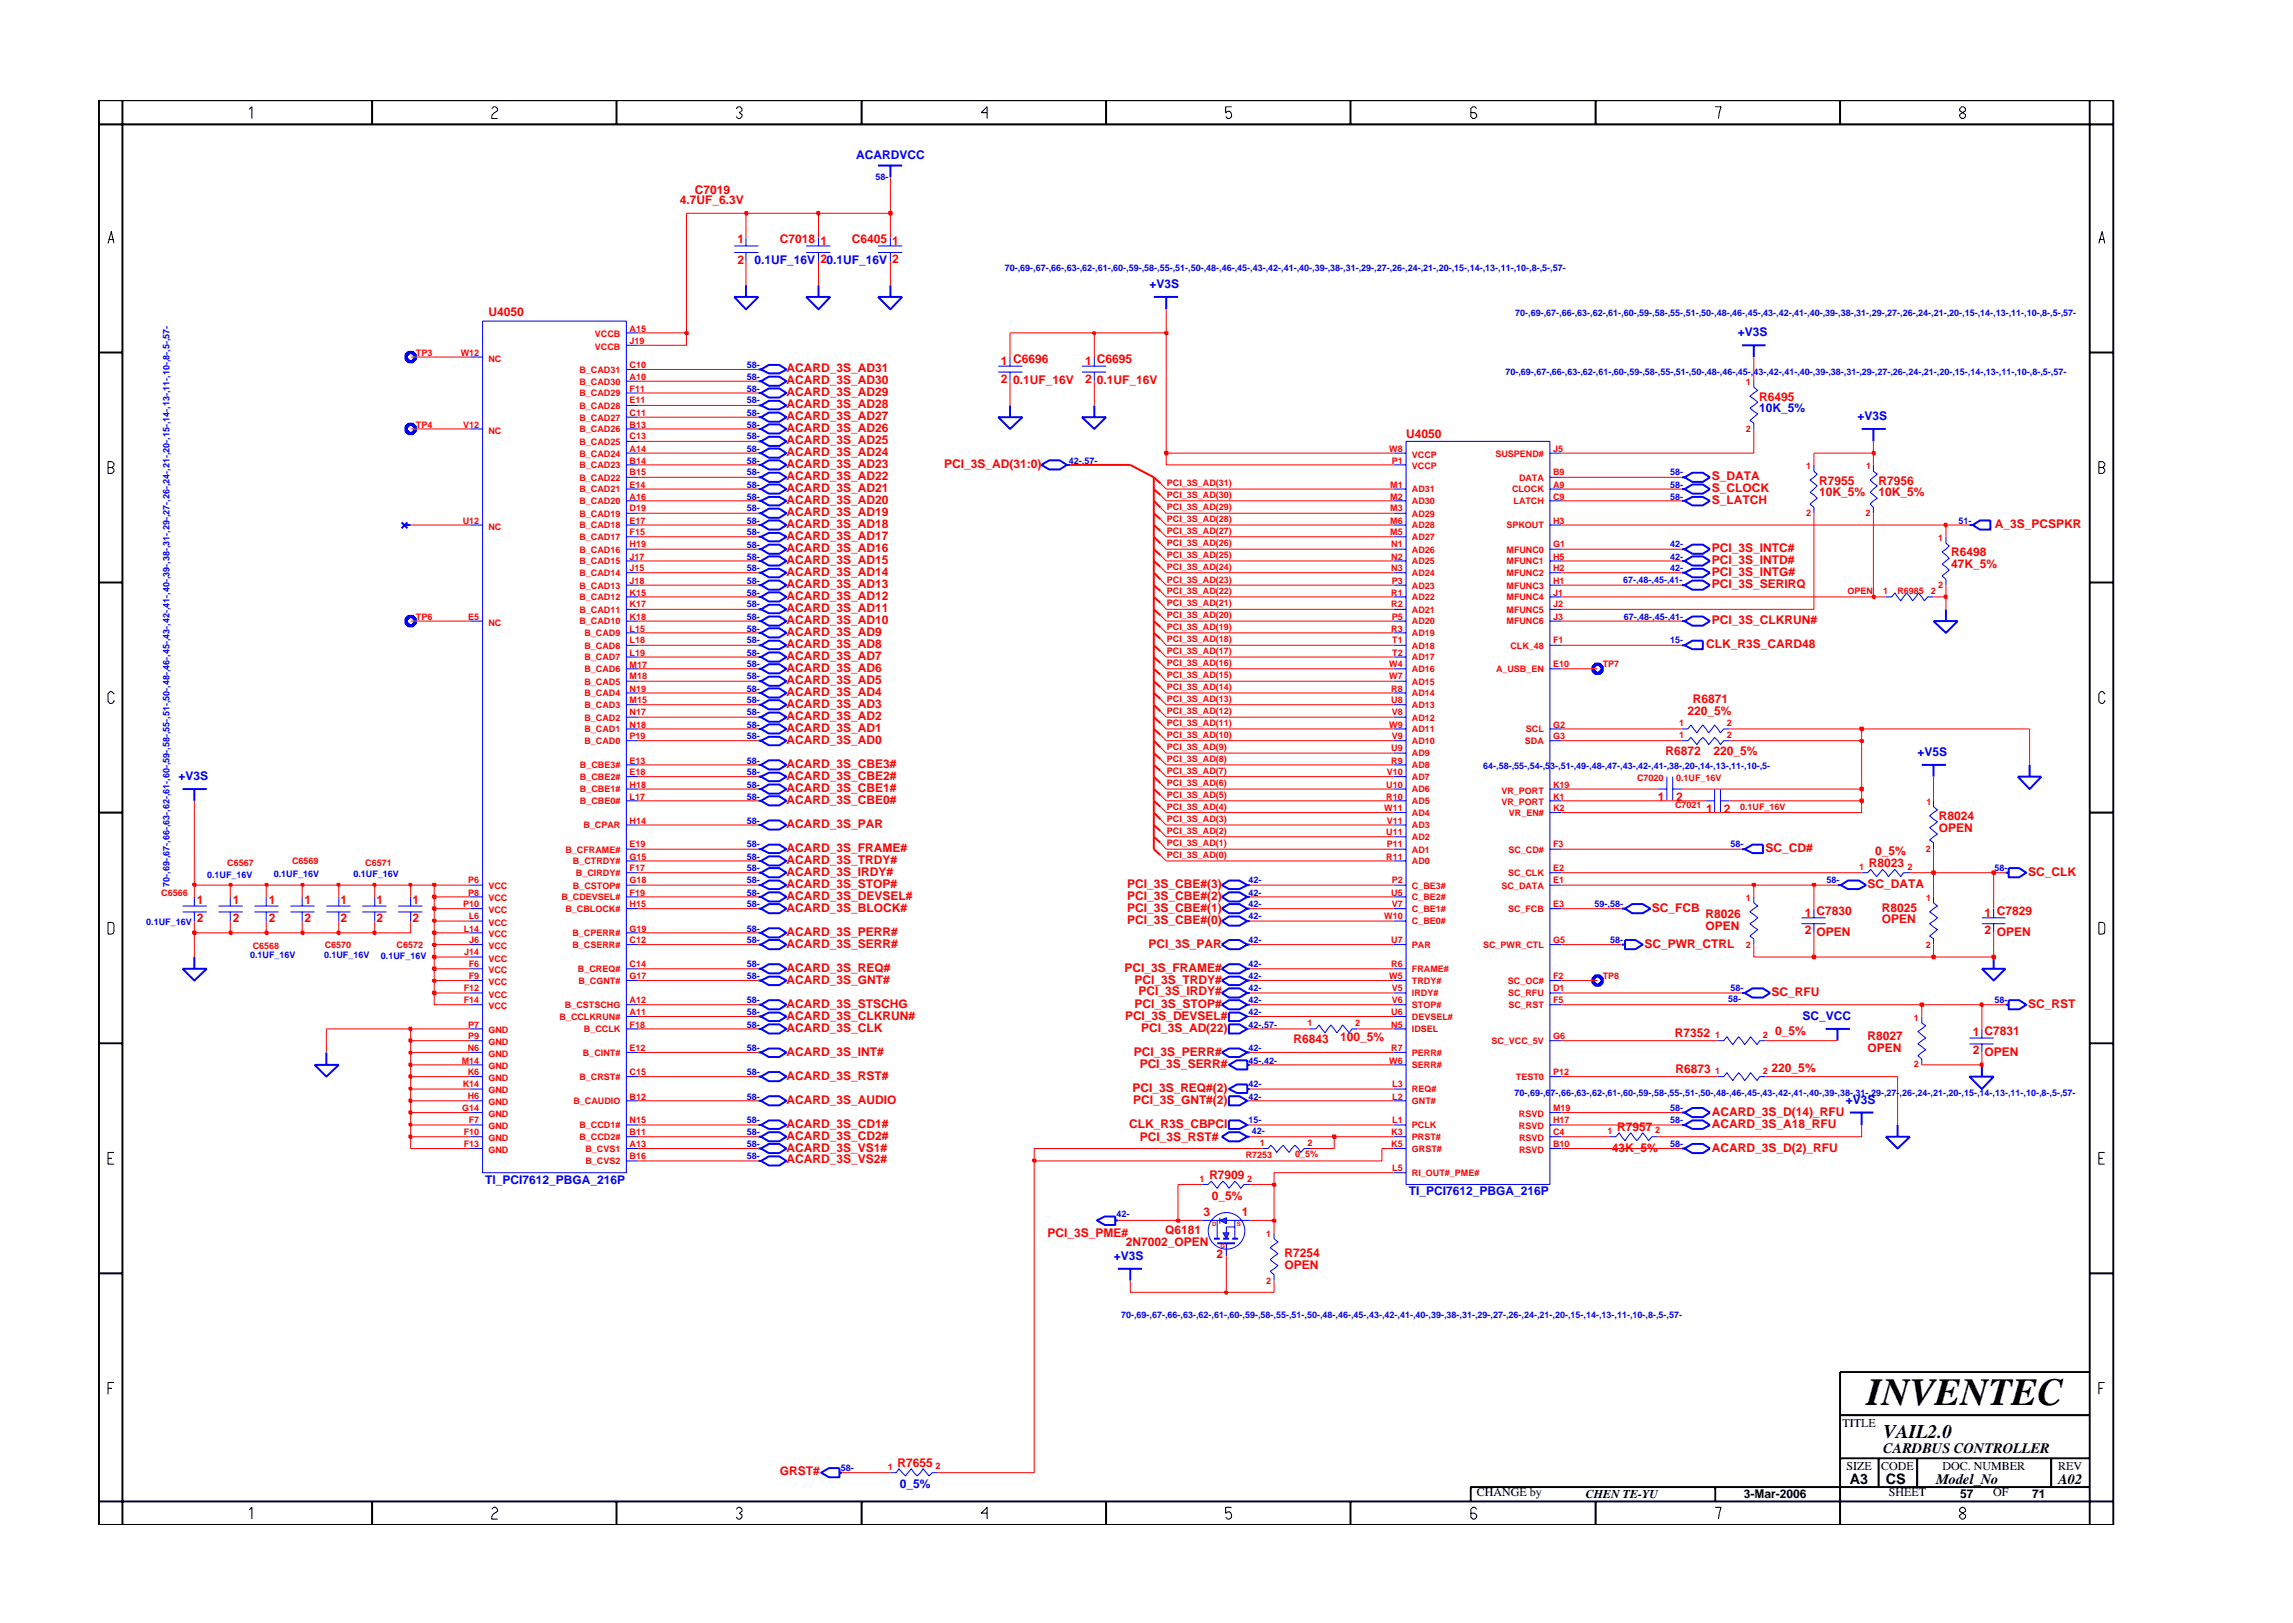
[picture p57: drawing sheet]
<svg xmlns="http://www.w3.org/2000/svg" width="297mm" height="210mm" viewBox="0 0 297 210" stroke-linecap="round" stroke-linejoin="round" font-family="sans-serif">
<defs><g id="words">
<text font-size="5" x="241.8" y="182">INVENTEC</text>
<text font-size="2.5" x="244" y="186.3">VAIL2.0</text>
<g font-size="1.9">
<text x="244" y="188.2">CARDBUS CONTROLLER</text>
<text x="239.6" y="192.2">A3</text>
<text x="244.3" y="192.3">CS</text>
<text x="250.8" y="192.2">Model_No</text>
<text x="266.6" y="192.2">A02</text>
</g>
<g font-size="1.6" fill="#00f">
<text x="110.9" y="20.6">ACARDVCC</text>
<text x="97.7" y="34.2">0.1UF_16V</text>
<text x="148.9" y="37.4">+V3S</text>
<text x="225.1" y="43.5">+V3S</text>
<text x="227.9" y="53.4">10K_5%</text>
<text x="240.6" y="54.5">+V3S</text>
<text x="23.1" y="101">+V3S</text>
<text x="248.4" y="97.9">+V5S</text>
<text x="233.5" y="132.1">SC_VCC</text>
<text x="239.1" y="143">+V3S</text>
<text x="62.9" y="153.4">TI_PCI7612_PBGA_216P</text>
<text x="182.5" y="154.8">TI_PCI7612_PBGA_216P</text>
<text x="144.3" y="163.2">+V3S</text>
<text x="116.6" y="192.7">0_5%</text>
</g>
<g font-size="1.6" fill="#f00">
<text x="88.1" y="26.4">4.7UF_6.3V</text>
<text x="90" y="25.1">C7019</text>
<text x="95.5" y="31.5">1</text>
<text x="95.5" y="34.2">2</text>
<text x="101" y="31.5">C7018</text>
<text x="106.3" y="31.7">1</text>
<text x="106.3" y="34.1">20.1UF_16V</text>
<text x="110.3" y="31.5">C6405</text>
<text x="115.6" y="31.7">1</text>
<text x="115.6" y="34.1">2</text>
<text x="63.3" y="40.9">U4050</text>
<text x="129.7" y="47.3">1 C6696</text>
<text x="140.6" y="47.3">1 C6695</text>
<text x="101.9" y="51.3">ACARD_3S_AD29</text>
<text x="101.9" y="52.8">ACARD_3S_AD28</text>
<text x="101.9" y="48.2">ACARD_3S_AD31</text>
<text x="101.9" y="49.8">ACARD_3S_AD30</text>
<text x="129.7" y="49.6">2</text>
<text x="131.3" y="49.7">0.1UF_16V</text>
<text x="140.6" y="49.6">2</text>
<text x="142.1" y="49.7">0.1UF_16V</text>
<text x="227.9" y="51.9">R6495</text>
<text x="101.9" y="54.5">ACARD_3S_AD27</text>
<text x="101.9" y="56">ACARD_3S_AD26</text>
<text x="101.9" y="57.5">ACARD_3S_AD25</text>
<text x="101.9" y="59.1">ACARD_3S_AD24</text>
<text x="182.1" y="56.8">U4050</text>
<text x="101.9" y="60.6">ACARD_3S_AD23</text>
<text x="101.9" y="62.2">ACARD_3S_AD22</text>
<text x="101.9" y="63.8">ACARD_3S_AD21</text>
<text x="101.9" y="65.3">ACARD_3S_AD20</text>
<text x="122.3" y="60.6">PCI_3S_AD(31:0)</text>
<text x="221.8" y="65.3">S_LATCH</text>
<text x="221.8" y="63.8">S_CLOCK</text>
<text x="221.8" y="62.2">S_DATA</text>
<text x="235.7" y="64.3">10K_5%</text>
<text x="235.7" y="62.8">R7955</text>
<text x="243.4" y="62.8">R7956</text>
<text x="243.4" y="64.3">10K_5%</text>
<text x="101.9" y="66.8">ACARD_3S_AD19</text>
<text x="101.9" y="68.4">ACARD_3S_AD18</text>
<text x="101.9" y="70">ACARD_3S_AD17</text>
<text x="101.9" y="71.5">ACARD_3S_AD16</text>
<text x="221.8" y="71.5">PCI_3S_INTC#</text>
<text x="258.4" y="68.3">A_3S_PCSPKR</text>
<text x="101.9" y="73.1">ACARD_3S_AD15</text>
<text x="101.9" y="74.6">ACARD_3S_AD14</text>
<text x="101.9" y="76.2">ACARD_3S_AD13</text>
<text x="101.9" y="77.7">ACARD_3S_AD12</text>
<text x="221.8" y="76.2">PCI_3S_SERIRQ</text>
<text x="221.8" y="74.6">PCI_3S_INTG#</text>
<text x="221.8" y="73.1">PCI_3S_INTD#</text>
<text x="252.8" y="73.6">47K_5%</text>
<text x="252.8" y="72.1">R6498</text>
<text x="101.9" y="82.4">ACARD_3S_AD9</text>
<text x="101.9" y="83.9">ACARD_3S_AD8</text>
<text x="101.9" y="79.3">ACARD_3S_AD11</text>
<text x="101.9" y="80.9">ACARD_3S_AD10</text>
<text x="221" y="83.9">CLK_R3S_CARD48</text>
<text x="221.8" y="80.9">PCI_3S_CLKRUN#</text>
<text x="101.9" y="85.5">ACARD_3S_AD7</text>
<text x="101.9" y="87.1">ACARD_3S_AD6</text>
<text x="101.9" y="88.6">ACARD_3S_AD5</text>
<text x="101.9" y="91.7">ACARD_3S_AD3</text>
<text x="101.9" y="93.2">ACARD_3S_AD2</text>
<text x="101.9" y="90.2">ACARD_3S_AD4</text>
<text x="101.9" y="94.8">ACARD_3S_AD1</text>
<text x="218.6" y="92.7">220_5%</text>
<text x="219.3" y="91.1">R6871</text>
<text x="101.9" y="99.5">ACARD_3S_CBE3#</text>
<text x="101.9" y="101">ACARD_3S_CBE2#</text>
<text x="101.9" y="96.4">ACARD_3S_AD0</text>
<text x="215.8" y="97.8">R6872</text>
<text x="222" y="97.8">220_5%</text>
<text x="101.9" y="102.6">ACARD_3S_CBE1#</text>
<text x="101.9" y="104.2">ACARD_3S_CBE0#</text>
<text x="101.9" y="107.3">ACARD_3S_PAR</text>
<text x="214.7" y="103.7">1</text>
<text x="217.1" y="103.7">2</text>
<text x="221" y="105.3">1</text>
<text x="223.3" y="105.3">2</text>
<text x="251.1" y="107.8">OPEN</text>
<text x="251.1" y="106.3">R8024</text>
<text x="101.9" y="111.9">ACARD_3S_TRDY#</text>
<text x="101.9" y="113.5">ACARD_3S_IRDY#</text>
<text x="101.9" y="110.3">ACARD_3S_FRAME#</text>
<text x="228.7" y="110.3">SC_CD#</text>
<text x="242.1" y="112.4">R8023</text>
<text x="242.9" y="110.8">0_5%</text>
<text x="262.7" y="113.5">SC_CLK</text>
<text x="25.5" y="117.1">1</text>
<text x="25.5" y="119.5">2</text>
<text x="30.2" y="117.1">1</text>
<text x="30.2" y="119.5">2</text>
<text x="34.8" y="117.1">1</text>
<text x="34.8" y="119.5">2</text>
<text x="39.5" y="117.1">1</text>
<text x="39.5" y="119.5">2</text>
<text x="44.1" y="117.1">1</text>
<text x="44.1" y="119.5">2</text>
<text x="48.8" y="117.1">1</text>
<text x="48.8" y="119.5">2</text>
<text x="53.4" y="117.1">1</text>
<text x="53.4" y="119.5">2</text>
<text x="101.9" y="118.1">ACARD_3S_BLOCK#</text>
<text x="101.9" y="115">ACARD_3S_STOP#</text>
<text x="101.9" y="116.6">ACARD_3S_DEVSEL#</text>
<text x="146" y="119.7">PCI_3S_CBE#(0)</text>
<text x="146" y="118.1">PCI_3S_CBE#(1)</text>
<text x="146" y="116.6">PCI_3S_CBE#(2)</text>
<text x="146" y="115">PCI_3S_CBE#(3)</text>
<text x="214" y="118.1">SC_FCB</text>
<text x="220.9" y="119">R8026</text>
<text x="233.8" y="118.7">1 C7830</text>
<text x="241.9" y="115">SC_DATA</text>
<text x="243.8" y="119.6">OPEN</text>
<text x="243.8" y="118.1">R8025</text>
<text x="257.1" y="118.7">1 C7829</text>
<text x="101.9" y="122.8">ACARD_3S_SERR#</text>
<text x="101.9" y="125.9">ACARD_3S_REQ#</text>
<text x="101.9" y="121.3">ACARD_3S_PERR#</text>
<text x="145.7" y="125.9">PCI_3S_FRAME#</text>
<text x="148.8" y="122.8">PCI_3S_PAR</text>
<text x="213" y="122.8">SC_PWR_CTRL</text>
<text x="220.9" y="120.5">OPEN</text>
<text x="233.8" y="121">2</text>
<text x="235.3" y="121.3">OPEN</text>
<text x="257.1" y="121">2</text>
<text x="258.7" y="121.3">OPEN</text>
<text x="101.9" y="130.6">ACARD_3S_STSCHG</text>
<text x="101.9" y="127.4">ACARD_3S_GNT#</text>
<text x="147" y="130.6">PCI_3S_STOP#</text>
<text x="147" y="127.4">PCI_3S_TRDY#</text>
<text x="147.5" y="129">PCI_3S_IRDY#</text>
<text x="229.5" y="129">SC_RFU</text>
<text x="262.7" y="130.6">SC_RST</text>
<text x="101.9" y="136.8">ACARD_3S_INT#</text>
<text x="101.9" y="132.1">ACARD_3S_CLKRUN#</text>
<text x="101.9" y="133.7">ACARD_3S_CLK</text>
<text x="145.7" y="132.1">PCI_3S_DEVSEL#</text>
<text x="146.9" y="136.8">PCI_3S_PERR#</text>
<text x="147.8" y="133.7">PCI_3S_AD(22)</text>
<text x="167.6" y="135.1">R6843</text>
<text x="173.6" y="134.9">100_5%</text>
<text x="216.9" y="134.3">R7352</text>
<text x="229.9" y="134.1">0_5%</text>
<text x="241.9" y="134.7">R8027</text>
<text x="241.9" y="136.3">OPEN</text>
<text x="255.6" y="134.2">1 C7831</text>
<text x="255.6" y="136.6">2 OPEN</text>
<text x="101.9" y="143">ACARD_3S_AUDIO</text>
<text x="101.9" y="139.9">ACARD_3S_RST#</text>
<text x="146.7" y="141.4">PCI_3S_REQ#(2)</text>
<text x="146.8" y="143">PCI_3S_GNT#(2)</text>
<text x="147.6" y="138.4">PCI_3S_SERR#</text>
<text x="217" y="139.1">R6873</text>
<text x="229.5" y="138.9">220_5%</text>
<text x="101.9" y="146.1">ACARD_3S_CD1#</text>
<text x="101.9" y="147.7">ACARD_3S_CD2#</text>
<text x="101.9" y="149.2">ACARD_3S_VS1#</text>
<text x="146.3" y="146.1">CLK_R3S_CBPCI</text>
<text x="147.7" y="147.8">PCI_3S_RST#</text>
<text x="208.8" y="149.2">43K_5%</text>
<text x="209.5" y="146.5">R7957</text>
<text x="221.8" y="146.1">ACARD_3S_A18_RFU</text>
<text x="221.8" y="144.5">ACARD_3S_D(14)_RFU</text>
<text x="221.8" y="149.2">ACARD_3S_D(2)_RFU</text>
<text x="101.9" y="150.7">ACARD_3S_VS2#</text>
<text x="156.7" y="152.8">R7909</text>
<text x="157" y="155.5">0_5%</text>
<text x="135.7" y="160.3">PCI_3S_PME#</text>
<text x="145.8" y="161.4">2N7002_OPEN</text>
<text x="150.9" y="159.9">Q6181</text>
<text x="155.9" y="157.6">3</text>
<text x="160.9" y="157.6">1</text>
<text x="157.6" y="163">2</text>
<text x="166.4" y="164.4">OPEN</text>
<text x="166.4" y="162.8">R7254</text>
<text x="101" y="191.1">GRST#</text>
<text x="116.3" y="190">R7655</text>
</g>
<g font-size="1.6">
<text x="238.7" y="184.8">TITLE</text>
<text x="239.2" y="190.4">SIZE</text>
<text x="243.7" y="190.4">CODE</text>
<text x="251.6" y="190.4">DOC. NUMBER</text>
<text x="266.6" y="190.4">REV</text>
<text x="191.3" y="193.9">CHANGE by</text>
<text x="205.4" y="194.1">CHEN TE-YU</text>
<text x="225.9" y="194.1">3-Mar-2006</text>
<text x="244.7" y="193.9">SHEET</text>
<text x="253.9" y="194.1">57</text>
<text x="258.2" y="193.9">OF</text>
<text x="263.3" y="194.1">71</text>
</g>
<g font-size="1.2" fill="#00f">
<text x="113.4" y="23.3">58-</text>
<text x="130.2" y="35.1">70-,69-,67-,66-,63-,62-,61-,60-,59-,58-,55-,51-,50-,48-,46-,45-,43-,42-,41-,40-,39-,38-,31-,29-,27-,26-,24-,21-,20-,15-,14-,13-,11-,10-,8-,5-,57-</text>
<text x="196.3" y="41">70-,69-,67-,66-,63-,62-,61-,60-,59-,58-,55-,51-,50-,48-,46-,45-,43-,42-,41-,40-,39-,38-,31-,29-,27-,26-,24-,21-,20-,15-,14-,13-,11-,10-,8-,5-,57-</text>
<text x="96.7" y="47.6">58-</text>
<text x="96.7" y="53.9">58-</text>
<text x="96.7" y="49.2">58-</text>
<text x="96.7" y="52.3">58-</text>
<text x="96.7" y="50.7">58-</text>
<text x="195" y="48.6">70-,69-,67-,66-,63-,62-,61-,60-,59-,58-,55-,51-,50-,48-,46-,45-,43-,42-,41-,40-,39-,38-,31-,29-,27-,26-,24-,21-,20-,15-,14-,13-,11-,10-,8-,5-,57-</text>
<text x="96.7" y="55.4">58-</text>
<text x="96.7" y="58.5">58-</text>
<text x="96.7" y="56.9">58-</text>
<text x="96.7" y="60.1">58-</text>
<text x="96.7" y="63.2">58-</text>
<text x="96.7" y="61.6">58-</text>
<text x="96.7" y="64.7">58-</text>
<text x="138.5" y="60.1">42-,57-</text>
<text x="216.4" y="61.6">58-</text>
<text x="216.4" y="63.2">58-</text>
<text x="216.4" y="64.7">58-</text>
<text x="96.7" y="67.8">58-</text>
<text x="96.7" y="69.4">58-</text>
<text x="96.7" y="71">58-</text>
<text x="96.7" y="66.2">58-</text>
<text x="216.4" y="70.9">42-</text>
<text x="253.7" y="67.8">51-</text>
<text x="96.7" y="75.6">58-</text>
<text x="96.7" y="72.5">58-</text>
<text x="96.7" y="77.2">58-</text>
<text x="96.7" y="74">58-</text>
<text x="210.3" y="75.5">67-,48-,45-,41-</text>
<text x="216.4" y="72.5">42-</text>
<text x="216.4" y="74">42-</text>
<text x="96.7" y="78.7">58-</text>
<text x="96.7" y="83.3">58-</text>
<text x="96.7" y="80.3">58-</text>
<text x="96.7" y="81.8">58-</text>
<text x="210.3" y="80.3">67-,48-,45-,41-</text>
<text x="216.4" y="83.3">15-</text>
<text x="96.7" y="84.9">58-</text>
<text x="96.7" y="89.6">58-</text>
<text x="96.7" y="86.5">58-</text>
<text x="96.7" y="88">58-</text>
<text x="96.7" y="95.8">58-</text>
<text x="96.7" y="92.7">58-</text>
<text x="96.7" y="91.1">58-</text>
<text x="96.7" y="94.3">58-</text>
<text x="96.7" y="98.9">58-</text>
<text x="96.7" y="100.4">58-</text>
<text x="192.1" y="99.6">64-,58-,55-,54-,53-,51-,49-,48-,47-,43-,42-,41-,38-,20-,14-,13-,11-,10-,5-</text>
<text x="96.7" y="103.6">58-</text>
<text x="96.7" y="102.1">58-</text>
<text x="96.7" y="106.7">58-</text>
<text x="26.8" y="113.7">0.1UF_16V</text>
<text x="35.5" y="113.7">0.1UF_16V</text>
<text x="45.8" y="113.7">0.1UF_16V</text>
<text x="96.7" y="109.8">58-</text>
<text x="96.7" y="112.9">58-</text>
<text x="96.7" y="111.4">58-</text>
<text x="224.2" y="109.8">58-</text>
<text x="258.4" y="112.9">58-</text>
<text x="18.9" y="119.8">0.1UF_16V</text>
<text x="22" y="114.9" transform="rotate(-90 22 114.9)">70-,69-,67-,66-,63-,62-,61-,60-,59-,58-,55-,51-,50-,48-,46-,45-,43-,42-,41-,40-,39-,38-,31-,29-,27-,26-,24-,21-,20-,15-,14-,13-,11-,10-,8-,5-,57-</text>
<text x="96.7" y="114.4">58-</text>
<text x="96.7" y="117.5">58-</text>
<text x="96.7" y="116">58-</text>
<text x="161.7" y="114.4">42-</text>
<text x="161.7" y="117.5">42-</text>
<text x="161.7" y="116">42-</text>
<text x="161.7" y="119.1">42-</text>
<text x="206.6" y="117.5">59-,58-</text>
<text x="236.6" y="114.4">58-</text>
<text x="32.4" y="124.1">0.1UF_16V</text>
<text x="42" y="124.1">0.1UF_16V</text>
<text x="49.3" y="124.2">0.1UF_16V</text>
<text x="96.7" y="120.7">58-</text>
<text x="96.7" y="122.2">58-</text>
<text x="96.7" y="125.3">58-</text>
<text x="161.7" y="122.2">42-</text>
<text x="161.7" y="125.3">42-</text>
<text x="208.6" y="122.2">58-</text>
<text x="96.7" y="130">58-</text>
<text x="96.7" y="131.5">58-</text>
<text x="96.7" y="126.9">58-</text>
<text x="161.7" y="130">42-</text>
<text x="161.7" y="126.9">42-</text>
<text x="161.7" y="131.5">42-</text>
<text x="161.7" y="128.4">42-</text>
<text x="223.9" y="129.9">58-</text>
<text x="224.2" y="128.4">58-</text>
<text x="258.4" y="130">58-</text>
<text x="96.7" y="133.1">58-</text>
<text x="96.7" y="136.2">58-</text>
<text x="161.7" y="136.2">42-</text>
<text x="161.7" y="137.8">45-,42-</text>
<text x="161.7" y="133.1">42-,57-</text>
<text x="96.7" y="142.4">58-</text>
<text x="96.7" y="139.3">58-</text>
<text x="161.7" y="140.8">42-</text>
<text x="161.7" y="142.4">42-</text>
<text x="196.2" y="142">70-,69-,67-,66-,63-,62-,61-,60-,59-,58-,55-,51-,50-,48-,46-,45-,43-,42-,41-,40-,39-,38-,31-,29-,27-,26-,24-,21-,20-,15-,14-,13-,11-,10-,8-,5-,57-</text>
<text x="216.4" y="144">58-</text>
<text x="96.7" y="147.1">58-</text>
<text x="96.7" y="145.5">58-</text>
<text x="96.7" y="148.6">58-</text>
<text x="161.7" y="145.5">15-</text>
<text x="162.2" y="146.9">42-</text>
<text x="216.4" y="145.5">58-</text>
<text x="216.4" y="148.6">58-</text>
<text x="96.7" y="150.1">58-</text>
<text x="144.6" y="157.7">42-</text>
<text x="145.2" y="170.7">70-,69-,67-,66-,63-,62-,61-,60-,59-,58-,55-,51-,50-,48-,46-,45-,43-,42-,41-,40-,39-,38-,31-,29-,27-,26-,24-,21-,20-,15-,14-,13-,11-,10-,8-,5-,57-</text>
<text x="108.9" y="190.5">58-</text>
</g>
<g font-size="1.2" fill="#f00">
<text x="53.9" y="46.1">TP3</text>
<text x="59.7" y="46.1">W12</text>
<text x="63.3" y="46.8">NC</text>
<text x="77.1" y="45.3">VCCB</text>
<text x="77.1" y="43.7">VCCB</text>
<text x="81.6" y="44.6">J19</text>
<text x="81.6" y="43">A15</text>
<text x="81.6" y="47.6">C10</text>
<text x="75.1" y="53">B_CAD28</text>
<text x="75.1" y="51.4">B_CAD29</text>
<text x="75.1" y="49.8">B_CAD30</text>
<text x="75.1" y="48.3">B_CAD31</text>
<text x="81.6" y="53.9">C11</text>
<text x="81.6" y="52.3">E11</text>
<text x="81.6" y="50.7">F11</text>
<text x="81.6" y="49.2">A10</text>
<text x="226.2" y="49.9">1</text>
<text x="53.9" y="55.4">TP4</text>
<text x="60" y="55.4">V12</text>
<text x="63.3" y="56.2">NC</text>
<text x="75.1" y="59.1">B_CAD24</text>
<text x="75.1" y="57.6">B_CAD25</text>
<text x="75.1" y="56">B_CAD26</text>
<text x="75.1" y="54.5">B_CAD27</text>
<text x="81.6" y="56.9">C13</text>
<text x="81.6" y="55.4">B13</text>
<text x="81.6" y="58.5">A14</text>
<text x="180" y="58.5">W8</text>
<text x="182.9" y="59.3">VCCP</text>
<text x="193.7" y="59.1">SUSPEND#</text>
<text x="201.2" y="58.5">J5</text>
<text x="226.2" y="56">2</text>
<text x="75.1" y="65.3">B_CAD20</text>
<text x="75.1" y="63.8">B_CAD21</text>
<text x="75.1" y="62.3">B_CAD22</text>
<text x="75.1" y="60.7">B_CAD23</text>
<text x="81.6" y="64.7">A16</text>
<text x="81.6" y="63.2">E14</text>
<text x="81.6" y="61.6">B15</text>
<text x="81.6" y="60.1">B14</text>
<text x="151.2" y="64.5">PCI_3S_AD(30)</text>
<text x="151.2" y="63">PCI_3S_AD(31)</text>
<text x="180.1" y="64.7">M2</text>
<text x="180.1" y="63.2">M1</text>
<text x="180.3" y="60.1">P1</text>
<text x="182.9" y="60.8">VCCP</text>
<text x="182.9" y="65.3">AD30</text>
<text x="182.9" y="63.8">AD31</text>
<text x="195.9" y="63.8">CLOCK</text>
<text x="196.1" y="65.3">LATCH</text>
<text x="196.8" y="62.3">DATA</text>
<text x="201.2" y="61.6">B9</text>
<text x="201.2" y="64.7">C9</text>
<text x="201.2" y="63.2">A9</text>
<text x="234" y="60.8">1</text>
<text x="241.8" y="60.8">1</text>
<text x="60" y="67.8">U12</text>
<text x="63.3" y="68.6">NC</text>
<text x="75.1" y="71.6">B_CAD16</text>
<text x="75.1" y="70">B_CAD17</text>
<text x="75.1" y="68.5">B_CAD18</text>
<text x="75.1" y="66.9">B_CAD19</text>
<text x="81.6" y="70.9">H19</text>
<text x="81.6" y="69.4">F15</text>
<text x="81.6" y="67.8">E17</text>
<text x="81.6" y="66.2">D19</text>
<text x="151.2" y="70.7">PCI_3S_AD(26)</text>
<text x="151.2" y="69.2">PCI_3S_AD(27)</text>
<text x="151.2" y="67.7">PCI_3S_AD(28)</text>
<text x="151.2" y="66.1">PCI_3S_AD(29)</text>
<text x="180.1" y="69.4">M5</text>
<text x="180.1" y="67.8">M6</text>
<text x="180.1" y="66.2">M3</text>
<text x="180.2" y="70.9">N1</text>
<text x="182.9" y="71.6">AD26</text>
<text x="182.9" y="70">AD27</text>
<text x="182.9" y="68.5">AD28</text>
<text x="182.9" y="66.9">AD29</text>
<text x="195.2" y="68.5">SPKOUT</text>
<text x="195.2" y="71.6">MFUNC0</text>
<text x="201.2" y="70.9">G1</text>
<text x="201.2" y="67.8">H3</text>
<text x="234" y="66.8">2</text>
<text x="241.7" y="66.8">2</text>
<text x="251.1" y="70.1">1</text>
<text x="75.1" y="77.8">B_CAD12</text>
<text x="75.1" y="76.2">B_CAD13</text>
<text x="75.1" y="74.6">B_CAD14</text>
<text x="75.1" y="73.1">B_CAD15</text>
<text x="81.6" y="77.2">K15</text>
<text x="81.6" y="75.6">J18</text>
<text x="81.6" y="74">J15</text>
<text x="81.6" y="72.5">J17</text>
<text x="151.2" y="77">PCI_3S_AD(22)</text>
<text x="151.2" y="75.5">PCI_3S_AD(23)</text>
<text x="151.2" y="73.9">PCI_3S_AD(24)</text>
<text x="151.2" y="72.3">PCI_3S_AD(25)</text>
<text x="180.2" y="77.2">R1</text>
<text x="180.2" y="74">N3</text>
<text x="180.2" y="72.5">N2</text>
<text x="180.3" y="75.6">P3</text>
<text x="182.9" y="77.8">AD22</text>
<text x="182.9" y="76.2">AD23</text>
<text x="182.9" y="74.6">AD24</text>
<text x="182.9" y="73.1">AD25</text>
<text x="195.2" y="73.1">MFUNC1</text>
<text x="195.2" y="74.6">MFUNC2</text>
<text x="195.2" y="76.2">MFUNC3</text>
<text x="195.2" y="77.8">MFUNC4</text>
<text x="201.2" y="72.5">H5</text>
<text x="201.2" y="74">H2</text>
<text x="201.2" y="75.6">H1</text>
<text x="201.2" y="77.2">J1</text>
<text x="239.3" y="77">OPEN</text>
<text x="244" y="77">1</text>
<text x="245.8" y="76.9">R6985</text>
<text x="250.1" y="77">2</text>
<text x="251.1" y="76.1">2</text>
<text x="53.9" y="80.3">TP6</text>
<text x="60.7" y="80.3">E5</text>
<text x="63.3" y="81.1">NC</text>
<text x="75.1" y="80.9">B_CAD10</text>
<text x="75.1" y="79.4">B_CAD11</text>
<text x="75.7" y="82.4">B_CAD9</text>
<text x="81.6" y="83.3">L18</text>
<text x="81.6" y="81.8">L15</text>
<text x="81.6" y="80.3">K18</text>
<text x="81.6" y="78.7">K17</text>
<text x="151.2" y="83.2">PCI_3S_AD(18)</text>
<text x="151.2" y="81.6">PCI_3S_AD(19)</text>
<text x="151.2" y="80.1">PCI_3S_AD(20)</text>
<text x="151.2" y="78.5">PCI_3S_AD(21)</text>
<text x="180.2" y="81.8">R3</text>
<text x="180.2" y="78.7">R2</text>
<text x="180.3" y="80.3">P5</text>
<text x="180.4" y="83.3">T1</text>
<text x="182.9" y="82.4">AD19</text>
<text x="182.9" y="80.9">AD20</text>
<text x="182.9" y="79.4">AD21</text>
<text x="195.2" y="79.4">MFUNC5</text>
<text x="195.2" y="80.9">MFUNC6</text>
<text x="201.2" y="83.3">F1</text>
<text x="201.2" y="78.7">J2</text>
<text x="201.2" y="80.3">J3</text>
<text x="75.7" y="87.1">B_CAD6</text>
<text x="75.7" y="85.6">B_CAD7</text>
<text x="75.7" y="84">B_CAD8</text>
<text x="75.7" y="88.7">B_CAD5</text>
<text x="81.6" y="86.5">M17</text>
<text x="81.6" y="84.9">L19</text>
<text x="81.6" y="89.6">N19</text>
<text x="81.6" y="88">M18</text>
<text x="151.2" y="89.4">PCI_3S_AD(14)</text>
<text x="151.2" y="87.8">PCI_3S_AD(15)</text>
<text x="151.2" y="86.3">PCI_3S_AD(16)</text>
<text x="151.2" y="84.8">PCI_3S_AD(17)</text>
<text x="180" y="88">W7</text>
<text x="180" y="86.5">W4</text>
<text x="180.2" y="89.6">R8</text>
<text x="180.4" y="84.9">T2</text>
<text x="182.9" y="88.7">AD15</text>
<text x="182.9" y="87.1">AD16</text>
<text x="182.9" y="85.6">AD17</text>
<text x="182.9" y="84">AD18</text>
<text x="193.8" y="87.1">A_USB_EN</text>
<text x="195.7" y="84">CLK_48</text>
<text x="201.2" y="86.5">E10</text>
<text x="207.6" y="86.5">TP7</text>
<text x="75.7" y="94.9">B_CAD1</text>
<text x="75.7" y="91.7">B_CAD3</text>
<text x="75.7" y="90.2">B_CAD4</text>
<text x="75.7" y="93.3">B_CAD2</text>
<text x="81.6" y="95.8">P19</text>
<text x="81.6" y="94.3">N18</text>
<text x="81.6" y="91.1">M15</text>
<text x="81.6" y="92.7">N17</text>
<text x="151.2" y="91">PCI_3S_AD(13)</text>
<text x="151.2" y="95.6">PCI_3S_AD(10)</text>
<text x="151.2" y="94.1">PCI_3S_AD(11)</text>
<text x="151.2" y="92.5">PCI_3S_AD(12)</text>
<text x="180" y="94.3">W9</text>
<text x="180.2" y="91.1">U8</text>
<text x="180.3" y="92.7">V8</text>
<text x="180.3" y="95.8">V9</text>
<text x="182.9" y="93.3">AD12</text>
<text x="182.9" y="91.7">AD13</text>
<text x="182.9" y="90.2">AD14</text>
<text x="182.9" y="94.9">AD11</text>
<text x="197.7" y="94.9">SCL</text>
<text x="201.2" y="94.3">G2</text>
<text x="201.2" y="95.8">G3</text>
<text x="217.5" y="95.6">1</text>
<text x="217.5" y="94.1">1</text>
<text x="223.7" y="95.6">2</text>
<text x="223.7" y="94">2</text>
<text x="75.1" y="101.1">B_CBE2#</text>
<text x="75.1" y="99.5">B_CBE3#</text>
<text x="75.7" y="96.4">B_CAD0</text>
<text x="81.6" y="100.4">E18</text>
<text x="81.6" y="98.9">E13</text>
<text x="151.2" y="101.8">PCI_3S_AD(6)</text>
<text x="151.2" y="100.3">PCI_3S_AD(7)</text>
<text x="151.2" y="98.7">PCI_3S_AD(8)</text>
<text x="151.2" y="97.1">PCI_3S_AD(9)</text>
<text x="179.7" y="100.4">V10</text>
<text x="180.2" y="98.9">R9</text>
<text x="180.2" y="97.3">U9</text>
<text x="182.9" y="96.4">AD10</text>
<text x="182.9" y="101.1">AD7</text>
<text x="182.9" y="99.5">AD8</text>
<text x="182.9" y="98">AD9</text>
<text x="197.6" y="96.4">SDA</text>
<text x="212.1" y="101.2">C7020</text>
<text x="217.1" y="101.2">0.1UF_16V</text>
<text x="75.1" y="104.2">B_CBE0#</text>
<text x="75.1" y="102.7">B_CBE1#</text>
<text x="75.6" y="107.3">B_CPAR</text>
<text x="81.6" y="106.7">H14</text>
<text x="81.6" y="103.6">L17</text>
<text x="81.6" y="102.1">H18</text>
<text x="151.2" y="106.5">PCI_3S_AD(3)</text>
<text x="151.2" y="104.9">PCI_3S_AD(4)</text>
<text x="151.2" y="103.4">PCI_3S_AD(5)</text>
<text x="179.3" y="105.1">W11</text>
<text x="179.6" y="103.6">R10</text>
<text x="179.6" y="102.1">U10</text>
<text x="179.6" y="106.7">V11</text>
<text x="182.9" y="107.3">AD3</text>
<text x="182.9" y="105.7">AD4</text>
<text x="182.9" y="104.2">AD5</text>
<text x="182.9" y="102.7">AD6</text>
<text x="194.5" y="102.8">VR_PORT</text>
<text x="194.5" y="104.3">VR_PORT</text>
<text x="195.5" y="105.7">VR_EN#</text>
<text x="201.2" y="103.6">K1</text>
<text x="201.2" y="102.1">K19</text>
<text x="201.2" y="105.1">K2</text>
<text x="217" y="104.7">C7021</text>
<text x="225.4" y="104.9">0.1UF_16V</text>
<text x="249.5" y="104.3">1</text>
<text x="29.4" y="112.1">C6567</text>
<text x="37.8" y="112">C6569</text>
<text x="47.3" y="112.2">C6571</text>
<text x="73.3" y="110.4">B_CFRAME#</text>
<text x="74.2" y="112">B_CTRDY#</text>
<text x="74.6" y="113.5">B_CIRDY#</text>
<text x="81.6" y="111.4">G15</text>
<text x="81.6" y="112.9">F17</text>
<text x="81.6" y="109.8">E19</text>
<text x="151.2" y="111.2">PCI_3S_AD(0)</text>
<text x="151.2" y="109.6">PCI_3S_AD(1)</text>
<text x="151.2" y="108.1">PCI_3S_AD(2)</text>
<text x="179.6" y="108.2">U11</text>
<text x="179.6" y="111.4">R11</text>
<text x="179.6" y="109.8">P11</text>
<text x="182.9" y="108.8">AD2</text>
<text x="182.9" y="112">AD0</text>
<text x="182.9" y="110.4">AD1</text>
<text x="195.3" y="113.5">SC_CLK</text>
<text x="195.4" y="110.4">SC_CD#</text>
<text x="201.2" y="109.8">F3</text>
<text x="201.2" y="112.9">E2</text>
<text x="240.8" y="112.7">1</text>
<text x="247.1" y="112.7">2</text>
<text x="249.5" y="110.3">2</text>
<text x="20.9" y="116.1">C6566</text>
<text x="60" y="117.5">P10</text>
<text x="60.7" y="114.4">P6</text>
<text x="60.7" y="116">P8</text>
<text x="60.7" y="119.1">L6</text>
<text x="63.3" y="115.2">VCC</text>
<text x="63.3" y="116.8">VCC</text>
<text x="63.3" y="119.9">VCC</text>
<text x="63.3" y="118.3">VCC</text>
<text x="72.7" y="116.6">B_CDEVSEL#</text>
<text x="73.3" y="118.2">B_CBLOCK#</text>
<text x="74.2" y="115.1">B_CSTOP#</text>
<text x="81.6" y="114.4">G18</text>
<text x="81.6" y="116">F19</text>
<text x="81.6" y="117.5">H15</text>
<text x="179.3" y="119.1">W10</text>
<text x="180.2" y="116">U5</text>
<text x="180.3" y="117.5">V7</text>
<text x="180.3" y="114.4">P2</text>
<text x="182.9" y="119.8">C_BE0#</text>
<text x="182.9" y="118.2">C_BE1#</text>
<text x="182.9" y="116.6">C_BE2#</text>
<text x="182.9" y="115.1">C_BE3#</text>
<text x="194.5" y="115.1">SC_DATA</text>
<text x="195.3" y="118.2">SC_FCB</text>
<text x="201.2" y="114.4">E1</text>
<text x="201.2" y="117.5">E3</text>
<text x="226.2" y="116.7">1</text>
<text x="249.5" y="116.7">1</text>
<text x="32.7" y="122.9">C6568</text>
<text x="42.1" y="122.8">C6570</text>
<text x="51.4" y="122.8">C6572</text>
<text x="60.1" y="120.7">L14</text>
<text x="60.1" y="123.7">J14</text>
<text x="60.7" y="125.3">F6</text>
<text x="60.8" y="122.2">J6</text>
<text x="63.3" y="124.6">VCC</text>
<text x="63.3" y="123">VCC</text>
<text x="63.3" y="121.4">VCC</text>
<text x="74.2" y="122.8">B_CSERR#</text>
<text x="74.2" y="121.3">B_CPERR#</text>
<text x="74.9" y="125.9">B_CREQ#</text>
<text x="81.6" y="122.2">C12</text>
<text x="81.6" y="120.7">G19</text>
<text x="81.6" y="125.3">C14</text>
<text x="180.2" y="122.2">U7</text>
<text x="180.2" y="125.3">R6</text>
<text x="182.9" y="122.8">PAR</text>
<text x="182.9" y="125.9">FRAME#</text>
<text x="192.1" y="122.8">SC_PWR_CTL</text>
<text x="201.2" y="122.2">G5</text>
<text x="226.2" y="122.8">2</text>
<text x="249.5" y="122.8">2</text>
<text x="60.1" y="128.4">F12</text>
<text x="60.1" y="130">F14</text>
<text x="60.7" y="126.9">F9</text>
<text x="63.3" y="129.2">VCC</text>
<text x="63.3" y="130.8">VCC</text>
<text x="63.3" y="126.1">VCC</text>
<text x="63.3" y="127.6">VCC</text>
<text x="73.2" y="130.6">B_CSTSCHG</text>
<text x="74.9" y="127.5">B_CGNT#</text>
<text x="81.6" y="130">A12</text>
<text x="81.6" y="126.9">G17</text>
<text x="81.6" y="131.5">A11</text>
<text x="180" y="126.9">W5</text>
<text x="180.2" y="131.5">U6</text>
<text x="180.3" y="128.4">V5</text>
<text x="180.3" y="130">V6</text>
<text x="182.9" y="129.1">IRDY#</text>
<text x="182.9" y="130.6">STOP#</text>
<text x="182.9" y="127.5">TRDY#</text>
<text x="195.3" y="127.5">SC_OC#</text>
<text x="195.3" y="129.1">SC_RFU</text>
<text x="195.4" y="130.6">SC_RST</text>
<text x="201.2" y="128.4">D1</text>
<text x="201.2" y="130">F5</text>
<text x="201.2" y="126.9">F2</text>
<text x="207.6" y="126.9">TP8</text>
<text x="59.8" y="137.8">M14</text>
<text x="60.6" y="136.2">N6</text>
<text x="60.7" y="133.1">P7</text>
<text x="60.7" y="134.6">P9</text>
<text x="63.3" y="133.9">GND</text>
<text x="63.3" y="135.4">GND</text>
<text x="63.3" y="136.9">GND</text>
<text x="72.5" y="132.1">B_CCLKRUN#</text>
<text x="75.5" y="136.8">B_CINT#</text>
<text x="75.7" y="133.7">B_CCLK</text>
<text x="81.6" y="136.2">E12</text>
<text x="81.6" y="133.1">F18</text>
<text x="169.4" y="133">1</text>
<text x="175.5" y="132.9">2</text>
<text x="180" y="137.8">W6</text>
<text x="180.2" y="136.2">R7</text>
<text x="180.2" y="133.1">N5</text>
<text x="182.9" y="136.8">PERR#</text>
<text x="182.9" y="133.7">IDSEL</text>
<text x="182.9" y="132.1">DEVSEL#</text>
<text x="193.2" y="135.3">SC_VCC_5V</text>
<text x="201.2" y="134.6">G6</text>
<text x="222.2" y="134.5">1</text>
<text x="228.4" y="134.5">2</text>
<text x="247.9" y="132.3">1</text>
<text x="59.9" y="144">G14</text>
<text x="60" y="140.8">K14</text>
<text x="60.6" y="142.4">H6</text>
<text x="60.6" y="139.3">K6</text>
<text x="63.3" y="143.2">GND</text>
<text x="63.3" y="141.6">GND</text>
<text x="63.3" y="140.1">GND</text>
<text x="63.3" y="138.5">GND</text>
<text x="74.3" y="143">B_CAUDIO</text>
<text x="75.1" y="139.9">B_CRST#</text>
<text x="81.6" y="139.3">C15</text>
<text x="81.6" y="142.4">B12</text>
<text x="180.4" y="140.8">L3</text>
<text x="180.4" y="142.4">L2</text>
<text x="182.9" y="141.5">REQ#</text>
<text x="182.9" y="138.4">SERR#</text>
<text x="182.9" y="143">GNT#</text>
<text x="196.4" y="139.9">TEST0</text>
<text x="201.2" y="144">M19</text>
<text x="201.2" y="139.3">P12</text>
<text x="222.2" y="139.1">1</text>
<text x="228.4" y="139.1">2</text>
<text x="247.9" y="138.3">2</text>
<text x="60.1" y="147.1">F10</text>
<text x="60.1" y="148.6">F13</text>
<text x="60.7" y="145.5">F7</text>
<text x="63.3" y="147.9">GND</text>
<text x="63.3" y="149.4">GND</text>
<text x="63.3" y="146.2">GND</text>
<text x="63.3" y="144.7">GND</text>
<text x="75.1" y="147.7">B_CCD2#</text>
<text x="75.1" y="146.2">B_CCD1#</text>
<text x="75.8" y="149.2">B_CVS1</text>
<text x="81.6" y="148.6">A13</text>
<text x="81.6" y="145.5">N15</text>
<text x="81.6" y="147.1">B11</text>
<text x="163.2" y="148.4">1</text>
<text x="167.8" y="149.9">0_5%</text>
<text x="169.4" y="148.4">2</text>
<text x="180.2" y="147.1">K3</text>
<text x="180.2" y="148.6">K5</text>
<text x="180.4" y="145.5">L1</text>
<text x="182.9" y="146.2">PCLK</text>
<text x="182.9" y="147.7">PRST#</text>
<text x="182.9" y="149.2">GRST#</text>
<text x="196.8" y="146.2">RSVD</text>
<text x="196.8" y="144.7">RSVD</text>
<text x="196.8" y="149.4">RSVD</text>
<text x="196.8" y="147.9">RSVD</text>
<text x="201.2" y="145.5">H17</text>
<text x="201.2" y="148.6">B10</text>
<text x="201.2" y="147.1">C4</text>
<text x="208.2" y="146.9">1</text>
<text x="214.4" y="146.8">2</text>
<text x="75.8" y="150.8">B_CVS2</text>
<text x="81.6" y="150.1">B16</text>
<text x="155.4" y="153.1">1</text>
<text x="161.4" y="150.1">R7253</text>
<text x="161.6" y="153.1">2</text>
<text x="180.4" y="151.8">L5</text>
<text x="182.9" y="152.4">RI_OUT#_PME#</text>
<text x="164" y="160.2">1</text>
<text x="164" y="166.3">2</text>
<text x="115" y="190.4">1</text>
<text x="121.2" y="190.4">2</text>
</g>
<g font-size=".8" fill="#f00">
<text x="157" y="158.8">D</text>
<text x="158.1" y="161.6">G</text>
<text x="160.2" y="158.8">S</text>
</g>
</g></defs>
<path d="M98.2 49.4h.4M98.6 49.4l1-.6h1.4l.9 .6-.9 .6h-1.4zM225.7 44.7h3M227.2 44.7v1.6M98.2 99.1h.4M98.6 99.1l1-.6h1.4l.9 .6-.9 .6h-1.4zM157.7 161.1h2.3" fill="none" stroke="#00f" stroke-width=".25"/>
<path d="M158.9 161.1v1.7" fill="none" stroke="#00f" stroke-width=".13"/>
<path d="M158 158.1l.9-.3v.7z" fill="#3c3cc8"/>
<path d="M158 158.1l.9-.3v.7zM158 157.8v.7" fill="none" stroke="#00f" stroke-width=".13"/>
<path d="M158.4 159.7h.8l-.3 .8z" fill="#3c3cc8"/>
<g fill="none" stroke="#00f" stroke-width=".13">
<path d="M95.1 31.9h3.1M95.1 32.7h3.1M96.6 30.8v1.1M96.6 32.7v1.1M104.4 31.9h3.2M104.4 32.7h3.2M106 30.8v1.1M106 32.7v1.1M113.7 31.9h3.2M113.7 32.7h3.2M115.3 30.8v1.1M115.3 32.7v1.1"/>
<path d="M60.9 46.3h1.6M60.9 55.6h1.6M62.5 41.6h18.6v110.3h-18.6zM81.1 58.7h1.6M81.1 55.6h1.6M81.1 44.7h1.6M81.1 43.1h1.6M81.1 47.9h1.6M81.1 49.4h1.6M81.1 50.9h1.6M81.1 52.5h1.6M81.1 54h1.6"/>
<path d="M81.1 57.2h1.6M129.3 47.4h3.1M129.3 48.2h3.1M130.8 46.3v1.1M130.8 48.2v1.2M140.2 47.4h3.1M140.2 48.2h3.1M141.8 46.3v1.1M141.8 48.2v1.2M180.5 58.7h1.6M182.1 57.2h18.7v96.2h-18.7zM200.8 58.7h1.5"/>
<path d="M227.2 49.4v.8l.5 .4-1 .7 1 .8-1 .8 1 .7-1 .9 .5 .3v.8M60.9 68h1.6M81.1 60.2h1.6M81.1 63.4h1.6M81.1 64.9h1.6M81.1 66.5h1.6M81.1 68h1.6M81.1 69.5h1.6M81.1 71.1h1.6M81.1 72.7h1.6M81.1 74.2h1.6M81.1 75.8h1.6"/>
<path d="M81.1 77.3h1.6M81.1 78.9h1.6M81.1 61.8h1.6M180.5 60.2h1.6M180.5 63.4h1.6M180.5 64.9h1.6M180.5 66.5h1.6M180.5 68h1.6M180.5 69.5h1.6M180.5 71.1h1.6M180.5 72.7h1.6M180.5 74.2h1.6"/>
<path d="M180.5 75.8h1.6M180.5 77.3h1.6M180.5 78.9h1.6M200.8 63.4h1.5M200.8 64.9h1.5M200.8 68h1.5M200.8 71.1h1.5M200.8 72.7h1.5M200.8 74.2h1.5M200.8 75.8h1.5M200.8 77.3h1.5M200.8 78.9h1.5"/>
<path d="M200.8 61.8h1.5M235 60.2v.9l.4 .3-.9 .8 .9 .7-.9 .9 .9 .7-.9 .8 .5 .4v.8M242.7 60.2v.9l.5 .3-.9 .8 .9 .7-.9 .9 .9 .7-.9 .8 .4 .4v.8M244.3 77.3h.8l.4-.5 .7 1 .8-1 .8 1 .7-1 .8 1 .4-.5h.8M252.1 69.5v.9l.4 .3-.9 .8 .9 .8-.9 .8 .9 .8-.9 .7 .5 .4v.8M60.9 80.5h1.6M81.1 80.5h1.6M81.1 82h1.6M81.1 83.6h1.6M81.1 85.1h1.6M81.1 86.6h1.6M81.1 88.3h1.6"/>
<path d="M81.1 89.8h1.6M81.1 91.3h1.6M81.1 92.9h1.6M81.1 94.4h1.6M81.1 96h1.6M81.1 99.1h1.6M180.5 80.5h1.6M180.5 82h1.6M180.5 83.6h1.6M180.5 85.1h1.6M180.5 86.6h1.6M180.5 88.3h1.6"/>
<path d="M180.5 89.8h1.6M180.5 91.3h1.6M180.5 92.9h1.6M180.5 94.4h1.6M180.5 96h1.6M180.5 97.6h1.6M180.5 99.1h1.6M200.8 80.5h1.5M200.8 83.6h1.5M200.8 86.6h1.5M200.8 94.4h1.5M200.8 96h1.5"/>
<path d="M217.9 96h.7l.5-.5 .7 1 .8-1 .7 1 .8-1 .8 1 .4-.5h.8M217.9 94.4h.7l.5-.5 .7 1 .8-1 .7 1 .8-1 .8 1 .4-.5h.8M23.7 117.4h3.1M23.7 118.1h3.1M25.2 116.2v1.2M25.2 118.1v1.2M28.3 117.4h3.1M28.3 118.1h3.1M29.8 116.2v1.2M29.8 118.1v1.2M33 117.4h3.1M33 118.1h3.1"/>
<path d="M34.5 116.2v1.2M34.5 118.1v1.2M37.6 117.4h3.2M37.6 118.1h3.2M39.1 116.2v1.2M39.1 118.1v1.2M42.3 117.4h3.1M42.3 118.1h3.1M43.9 116.2v1.2M43.9 118.1v1.2M46.9 117.4h3.2M46.9 118.1h3.2"/>
<path d="M48.5 116.2v1.2M48.5 118.1v1.2M51.6 117.4h3.1M51.6 118.1h3.1M53.2 116.2v1.2M53.2 118.1v1.2M60.9 114.7h1.6M60.9 116.2h1.6M60.9 117.7h1.6M60.9 119.3h1.6M81.1 102.2h1.6M81.1 100.6h1.6"/>
<path d="M81.1 103.7h1.6M81.1 106.9h1.6M81.1 110h1.6M81.1 111.5h1.6M81.1 114.7h1.6M81.1 116.2h1.6M81.1 117.7h1.6M81.1 113.1h1.6M180.5 102.2h1.6M180.5 100.6h1.6M180.5 103.7h1.6M180.5 105.3h1.6"/>
<path d="M180.5 106.9h1.6M180.5 108.4h1.6M180.5 110h1.6M180.5 111.5h1.6M180.5 114.7h1.6M180.5 116.2h1.6M180.5 117.7h1.6M180.5 119.3h1.6M200.8 102.2h1.5M200.8 103.7h1.5M200.8 105.3h1.5M200.8 110h1.5"/>
<path d="M200.8 114.7h1.5M200.8 117.7h1.5M200.8 113.1h1.5M214.7 102.2h1.2M215.9 100.6v3.1M216.7 102.2h1.2M216.7 100.6v3.1M221 103.7h1.1M222.1 102.2v3.1M222.9 103.7h1.2M222.9 102.2v3.1M227.2 116.2v.8l.5 .4-1 .7 1 .8-1 .8 1 .7-1 .9 .5 .3v.8"/>
<path d="M233.4 118.9h3.1M233.4 119.7h3.1M235 117.7v1.2M235 119.7v1.1M241.2 113.1h.7l.4-.5 .8 1 .8-1 .7 1 .9-1 .7 1 .4-.5h.8M250.5 103.7v.8l.5 .4-1 .8 1 .8-1 .7 1 .9-1 .7 .5 .4v.8M250.5 116.2v.8l.5 .4-1 .7 1 .8-1 .8 1 .7-1 .9 .5 .3v.8M256.7 118.9h3.1M256.7 119.7h3.1M258.3 117.7v1.2M258.3 119.7v1.1M60.9 133.3h1.6"/>
<path d="M60.9 122.4h1.6M60.9 125.5h1.6M60.9 127h1.6M60.9 128.6h1.6M60.9 130.2h1.6M60.9 136.3h1.6M60.9 138h1.6M60.9 134.8h1.6M60.9 139.5h1.6M60.9 120.8h1.6M60.9 124h1.6M81.1 131.7h1.6"/>
<path d="M81.1 133.3h1.6M81.1 122.4h1.6M81.1 125.5h1.6M81.1 127h1.6M81.1 130.2h1.6M81.1 136.3h1.6M81.1 139.5h1.6M81.1 120.8h1.6M161.6 131.7h.3M161.6 133.3h.3M169.7 133.3h.8l.4-.5 .7 1 .8-1 .8 1 .7-1 .9 1 .3-.5h.8M180.5 131.7h1.6"/>
<path d="M180.5 133.3h1.6M180.5 122.4h1.6M180.5 125.5h1.6M180.5 127h1.6M180.5 128.6h1.6M180.5 130.2h1.6M180.5 136.3h1.6M180.5 138h1.6M200.8 122.4h1.5M200.8 127h1.5M200.8 128.6h1.5M200.8 130.2h1.5"/>
<path d="M200.8 134.8h1.5M200.8 139.5h1.5M222.5 139.5h.8l.4-.5 .8 1 .7-1 .8 1 .8-1 .8 1 .4-.5h.7M222.5 134.8h.8l.4-.5 .8 1 .7-1 .8 1 .8-1 .8 1 .4-.5h.7M248.9 131.7v.8l.6 .4-1.1 .7 1.1 .9-1.1 .7 1.1 .8-1.1 .8 .5 .4v.8M255.1 134.5h3.2M255.1 135.2h3.2M256.7 133.3v1.2M256.7 135.2v1.1M60.9 148.8h1.6M60.9 145.7h1.6M60.9 147.3h1.6"/>
<path d="M60.9 141.1h1.6M60.9 142.6h1.6M60.9 144.1h1.6M81.1 148.8h1.6M81.1 145.7h1.6M81.1 147.3h1.6M81.1 142.6h1.6M81.1 150.4h1.6M155.7 153.4h.8l.4-.4 .8 1 .7-1 .8 1 .8-1 .7 1 .4-.6h.8M155.7 158.1h2.3M157.7 158.1v2.4M158.4 159.7h.8l-.3 .8z"/>
<path d="M158.9 158.1h3M160 158.1v2.4M160 158.9h-1.1v.8M161.6 145.7h.3M161.6 142.6h.3M163.5 148.8h.8l.3-.4 .8 .9 .8-.9 .8 .9 .8-.9 .7 .9 .4-.5h.8M165 159.7v.8l.6 .4-1.1 .8 1.1 .7-1.1 .8 1.1 .7-1.1 .8 .5 .4v.8M180.5 148.8h1.6M180.5 145.7h1.6M180.5 147.3h1.6M180.5 141.1h1.6M180.5 142.6h1.6"/>
<path d="M180.5 151.9h1.6M200.8 148.8h1.5M200.8 145.7h1.5M200.8 147.3h1.5M200.8 144.1h1.5M208.6 147.3h.7l.4-.5 .8 1 .8-1 .7 1 .8-1 .8 1 .4-.5h.7M115.3 190.8h.8l.3-.5 .9 .9 .8-.9 .7 .9 .8-.9 .7 .9 .5-.4h.7"/>
<circle cx="158.9" cy="159.5" r="2.37"/>
</g>
<g fill="none" stroke="#00f" stroke-width=".25">
<path d="M95.1 38.5h3.1l-1.6 1.6zM96.6 36.9v1.6M104.4 38.5h3.2l-1.6 1.6zM106 36.9v1.6M113.7 38.5h3.2l-1.6 1.6zM113.7 21.4h3.2M115.3 21.4v1.6M115.3 36.9v1.6M149.5 38.5h3.1M151.1 38.5v1.6M98.2 54h.4M98.2 55.6h.4"/>
<path d="M98.2 52.5h.4M98.2 57.2h.4M98.2 50.9h.4M98.2 47.9h.4M98.2 58.7h.4M98.6 54l1-.5h1.4l.9 .5-.9 .6h-1.4zM98.6 55.6l1-.6h1.4l.9 .6-.9 .6h-1.4zM98.6 52.5l1-.6h1.4l.9 .6-.9 .5h-1.4zM98.6 57.2l1-.6h1.4l.9 .6-.9 .6h-1.4zM98.6 50.9l1-.6h1.4l.9 .6-.9 .6h-1.4zM98.6 47.9l1-.6h1.4l.9 .6-.9 .5h-1.4zM98.6 58.7l1-.6h1.4l.9 .6-.9 .6h-1.4z"/>
<path d="M129.3 54h3.1l-1.6 1.6zM130.8 52.5v1.5M140.2 54h3.1l-1.5 1.6zM141.8 52.5v1.5M241.2 55.6h3.1M242.7 55.6v1.6M52 67.7l.8 .7M52.4 68h.8M52.8 67.7l-.8 .7M98.2 68h.4M98.2 74.2h.4M98.2 78.9h.4"/>
<path d="M98.2 69.5h.4M98.2 61.8h.4M98.2 60.2h.4M98.2 64.9h.4M98.2 63.4h.4M98.2 71.1h.4M98.2 72.7h.4M98.2 77.3h.4M98.2 75.8h.4M98.2 66.5h.4M98.6 68l1-.6h1.4l.9 .6-.9 .6h-1.4zM98.6 74.2l1-.5h1.4l.9 .5-.9 .6h-1.4z"/>
<path d="M98.6 78.9l1-.6h1.4l.9 .6-.9 .5h-1.4zM98.6 69.5l1-.5h1.4l.9 .5-.9 .6h-1.4zM98.6 61.8l1-.6h1.4l.9 .6-.9 .6h-1.4zM98.6 60.2l1-.6h1.4l.9 .6-.9 .6h-1.4zM98.6 63.4l1-.6h1.4l.9 .6-.9 .6h-1.4zM98.6 71.1l1-.5h1.4l.9 .5-.9 .6h-1.4zM98.6 64.9l1-.5h1.4l.9 .5-.9 .6h-1.4zM98.6 72.7l1-.6h1.4l.9 .6-.9 .6h-1.4zM98.6 77.3l1-.6h1.4l.9 .6-.9 .6h-1.4zM98.6 75.8l1-.6h1.4l.9 .6-.9 .6h-1.4zM98.6 66.5l1-.6h1.4l.9 .6-.9 .6h-1.4zM134.9 60.2l1-.6h1.4l.9 .6-.9 .6h-1.4z"/>
<path d="M138.2 60.2h.4M217.9 74.2h.3M217.9 61.8h.3M217.9 64.9h.3M217.9 63.4h.3M217.9 71.1h.3M217.9 72.7h.3M217.9 75.8h.3M218.2 64.9l1-.5h1.4l.9 .5-.9 .6h-1.4zM218.2 63.4l1-.6h1.4l.9 .6-.9 .6h-1.4zM218.2 72.7l1-.6h1.4l.9 .6-.9 .6h-1.4zM218.2 61.8l1-.6h1.4l.9 .6-.9 .6h-1.4z"/>
<path d="M218.2 71.1l1-.5h1.4l.9 .5-.9 .6h-1.4zM218.2 75.8l1-.6h1.4l.9 .6-.9 .6h-1.4zM218.2 74.2l1-.5h1.4l.9 .5-.9 .6h-1.4zM252.1 78.9v1.6M255.1 68h.5M255.6 68l.9-.6h1.3v1.2h-1.3zM98.2 96h.4M98.2 82h.4M98.2 92.9h.4M98.2 91.3h.4M98.2 80.5h.4M98.2 89.8h.4"/>
<path d="M98.2 94.4h.4M98.2 83.6h.4M98.2 86.6h.4M98.2 88.3h.4M98.2 85.1h.4M98.6 96l1-.6h1.4l.9 .6-.9 .5h-1.4zM98.6 82l1-.6h1.4l.9 .6-.9 .6h-1.4zM98.6 92.9l1-.6h1.4l.9 .6-.9 .6h-1.4zM98.6 91.3l1-.6h1.4l.9 .6-.9 .6h-1.4zM98.6 89.8l1-.6h1.4l.9 .6-.9 .6h-1.4zM98.6 80.5l1-.6h1.4l.9 .6-.9 .6h-1.4zM98.6 94.4l1-.6h1.4l.9 .6-.9 .6h-1.4z"/>
<path d="M98.6 86.6l1-.6h1.4l.9 .6-.9 .6h-1.4zM98.6 88.3l1-.6h1.4l.9 .6-.9 .5h-1.4zM98.6 83.6l1-.6h1.4l.9 .6-.9 .5h-1.4zM98.6 85.1l1-.6h1.4l.9 .6-.9 .6h-1.4zM217.9 80.5h.3M217.9 83.6h.3M218.2 83.6l1-.6h1.4v1.1h-1.4zM218.2 80.5l1-.6h1.4l.9 .6-.9 .6h-1.4zM248.9 99.1h3.2M250.5 80.5h3.1l-1.5 1.5zM250.5 99.1v1.5M262.9 99.1v1.5"/>
<path d="M23.7 102.2h3.1M25.2 102.2v1.5M98.2 100.6h.4M98.2 113.1h.4M98.2 103.7h.4M98.2 117.7h.4M98.2 116.2h.4M98.2 114.7h.4M98.2 102.2h.4M98.2 110h.4M98.2 106.9h.4M98.2 111.5h.4"/>
<path d="M98.6 100.6l1-.5h1.4l.9 .5-.9 .6h-1.4zM98.6 103.7l1-.5h1.4l.9 .5-.9 .6h-1.4zM98.6 116.2l1-.6h1.4l.9 .6-.9 .6h-1.4zM98.6 102.2l1-.6h1.4l.9 .6-.9 .6h-1.4zM98.6 113.1l1-.6h1.4l.9 .6-.9 .6h-1.4zM98.6 110l1-.6h1.4l.9 .6-.9 .5h-1.4zM98.6 106.9l1-.6h1.4l.9 .6-.9 .6h-1.4zM98.6 111.5l1-.6h1.4l.9 .6-.9 .6h-1.4zM98.6 117.7l1-.6h1.4l.9 .6-.9 .6h-1.4zM98.6 114.7l1-.6h1.4l.9 .6-.9 .5h-1.4zM158.3 117.7l.9-.6h1.4l1 .6-1 .6h-1.4zM158.3 116.2l.9-.6h1.4l1 .6-1 .6h-1.4z"/>
<path d="M158.3 119.3l.9-.6h1.4l1 .6-1 .6h-1.4zM158.3 114.7l.9-.6h1.4l1 .6-1 .5h-1.4zM161.6 117.7h.3M161.6 116.2h.3M161.6 114.7h.3M161.6 119.3h.3M210.1 117.7h.4M210.5 117.7l.9-.6h1.4l1 .6-1 .6h-1.4zM225.7 110h.3M226 110l1-.6h1.4v1.1h-1.4zM238 114.7h.4M238.4 114.7l1-.6h1.4l1 .6-1 .5h-1.4z"/>
<path d="M259.8 113.1h.4M260.2 112.5h1.4l.9 .6-.9 .6h-1.4zM261.4 100.6h3l-1.5 1.6zM23.7 125.5h3.1l-1.6 1.5zM25.2 124v1.5M40.8 138h3.1l-1.6 1.5zM42.3 136.3v1.7M98.2 125.5h.4M98.2 120.8h.4M98.2 136.3h.4M98.2 127h.4M98.2 130.2h.4"/>
<path d="M98.2 122.4h.4M98.2 133.3h.4M98.2 139.5h.4M98.2 131.7h.4M98.6 120.8l1-.5h1.4l.9 .5-.9 .6h-1.4zM98.6 136.3l1-.5h1.4l.9 .5-.9 .6h-1.4zM98.6 133.3l1-.6h1.4l.9 .6-.9 .6h-1.4zM98.6 130.2l1-.6h1.4l.9 .6-.9 .6h-1.4zM98.6 139.5l1-.6h1.4l.9 .6-.9 .6h-1.4zM98.6 122.4l1-.6h1.4l.9 .6-.9 .6h-1.4zM98.6 125.5l1-.6h1.4l.9 .6-.9 .6h-1.4zM98.6 127l1-.5h1.4l.9 .5-.9 .6h-1.4z"/>
<path d="M98.6 131.7l1-.5h1.4l.9 .5-.9 .6h-1.4zM158.3 125.5l.9-.6h1.4l1 .6-1 .6h-1.4zM158.3 136.3l.9-.5h1.4l1 .5-1 .6h-1.4zM158.3 127l.9-.5h1.4l1 .5-1 .6h-1.4zM158.3 128.6l.9-.6h1.4l1 .6-1 .6h-1.4zM158.3 122.4l.9-.6h1.4l1 .6-1 .6h-1.4zM158.3 130.2l.9-.6h1.4l1 .6-1 .6h-1.4zM159.2 131.2h1.4l1 .5-1 .6h-1.4zM159.2 132.7h1.4l1 .6-1 .6h-1.4zM159.2 138l1-.6h1.4v1.1h-1.4zM161.6 125.5h.3M161.6 136.3h.3"/>
<path d="M161.6 127h.3M161.6 130.2h.3M161.6 122.4h.3M161.6 138h.3M161.6 128.6h.3M210.1 122.4h.4M210.5 121.8h1.4l.9 .6-.9 .6h-1.4zM225.7 128.6h.3M226 128.6l1-.6h1.4l.9 .6-.9 .6h-1.4zM236.5 133.3h3.1M238 133.3v1.5M255.1 139.5h3.2l-1.6 1.6z"/>
<path d="M256.7 125.5h3.1l-1.5 1.5zM256.7 138v1.5M258.3 124v1.5M259.8 130.2h.4M260.2 129.6h1.4l.9 .6-.9 .6h-1.4zM98.2 142.6h.4M98.2 147.3h.4M98.2 148.8h.4M98.2 145.7h.4M98.2 150.4h.4M98.6 142.6l1-.6h1.4l.9 .6-.9 .6h-1.4zM98.6 147.3l1-.6h1.4l.9 .6-.9 .6h-1.4z"/>
<path d="M98.6 150.4l1-.6h1.4l.9 .6-.9 .6h-1.4zM98.6 145.7l1-.6h1.4l.9 .6-.9 .5h-1.4zM98.6 148.8l1-.6h1.4l.9 .6-.9 .6h-1.4zM142.1 158.1l1-.5h1.4v1.1h-1.4zM144.5 158.1h.3M158.3 147.3l.9-.6h1.4l1 .6-1 .6h-1.4zM159.2 145.1h1.4l1 .6-1 .5h-1.4zM159.2 141.1l1-.6h1.4v1.1h-1.4zM159.2 142h1.4l1 .6-1 .6h-1.4zM161.6 141.1h.3M161.6 147.3h.3M217.9 144.1h.3"/>
<path d="M217.9 148.8h.3M217.9 145.7h.3M218.2 144.1l1-.6h1.4l.9 .6-.9 .6h-1.4zM218.2 148.8l1-.6h1.4l.9 .6-.9 .6h-1.4zM218.2 145.7l1-.6h1.4l.9 .6-.9 .5h-1.4zM239.6 144.1h3.1M241.2 144.1v1.6M244.3 147.3h3.1l-1.6 1.5zM245.8 145.7v1.6M144.8 164.4h3.1M146.4 164.4v1.5M157.3 160.5h.7"/>
<path d="M158.4 160.5h.8M159.6 160.5h.8M106.4 190.8l1-.6h1.3v1.2h-1.3zM108.7 190.8h.4"/>
</g>
<g fill="none" stroke="#f00" stroke-width=".13">
<path d="M150.3 67.3l.8 .7M150.3 78.1l.8 .8M150.3 62.6l.8 .8M150.3 70.4l.8 .7M150.3 68.8l.8 .7M150.3 73.4l.8 .8M150.3 71.9l.8 .8M150.3 65.7l.8 .8M150.3 64.1l.8 .8M150.3 76.6l.8 .7M150.3 79.7l.8 .8M150.3 75l.8 .8"/>
<path d="M150.3 95.2l.8 .8M150.3 93.7l.8 .7M150.3 92.1l.8 .8M150.3 81.2l.8 .8M150.3 89l.8 .8M150.3 98.3l.8 .8M150.3 90.5l.8 .8M150.3 85.9l.8 .7M150.3 96.8l.8 .8M150.3 84.4l.8 .7M150.3 99.9l.8 .7M150.3 82.7l.8 .9"/>
<path d="M150.3 87.4l.8 .9M150.3 107.6l.8 .8M150.3 109.2l.8 .8M150.3 104.5l.8 .8M150.3 110.8l.8 .7M150.3 103l.8 .7M150.3 101.5l.8 .7M150.3 106.1l.8 .8M134 150.4v40.4h-12.5M146.4 165.9v1.5h12.5M109.1 190.8h6.2"/>
</g>
<g fill="none" stroke="#f00" stroke-width=".25">
<path d="M149.5 66.5l.8 .8M149.5 77.3l.8 .8M149.5 61.8l.8 .8M149.5 69.5l.8 .9M149.5 68l.8 .8M149.5 72.7l.8 .7M149.5 71.1l.8 .8M149.5 64.9l.8 .8M149.5 63.4l.8 .7M149.5 75.8l.8 .8M149.5 78.9l.8 .8M149.5 74.2l.8 .8"/>
<path d="M149.5 94.4l.8 .8M149.5 92.9l.8 .8M149.5 91.3l.8 .8M149.5 80.5l.8 .7M149.5 88.3l.8 .7M149.5 97.6l.8 .7M149.5 89.8l.8 .7M149.5 85.1l.8 .8M149.5 96l.8 .8M149.5 83.6l.8 .8M149.5 99.1l.8 .8M149.5 82l.8 .7"/>
<path d="M149.5 86.6l.8 .8M149.5 106.9l.8 .7M149.5 108.4l.8 .8M149.5 103.7l.8 .8M149.5 110l.8 .8M149.5 102.2l.8 .8M149.5 100.6l.8 .9M149.5 105.3l.8 .8"/>
</g>
<path d="M52.6 46l.3-.3h.6l.3 .3v.5l-.3 .3h-.6l-.3-.3zM52.6 55.3l.3-.3h.6l.3 .3v.5l-.3 .4h-.6l-.3-.4zM52.6 80.2l.3-.3h.6l.3 .3v.5l-.3 .4h-.6l-.3-.4zM206.6 86.1l.1-.1h.5l.3 .4v.5l-.3 .3h-.5l-.3-.3v-.5zM206.4 126.8l.3-.4h.5l.3 .4v.5l-.3 .3h-.5l-.3-.3z" fill="none" stroke="#00f" stroke-width=".42"/>
<path d="M158.7 167.3h.2v.3h-.2z" fill="#8e2323"/>
<path d="M158.7 167.3h.2v.3h-.2z" fill="none" stroke="#f00" stroke-width=".25"/>
<path d="M144.8 158.1h7.8M165 158.1v1.6M158.9 162.8v4.6h6.1v-1.5" fill="none" stroke="#f00" stroke-width=".13"/>
<path d="M152.4 158h.4v.3h-.4z" fill="#8e2323"/>
<path d="M152.4 158h.4v.3h-.4z" fill="none" stroke="#f00" stroke-width=".25"/>
<path d="M152.6 153.4v4.7h3.1M161.9 158.1h3.1" fill="none" stroke="#f00" stroke-width=".13"/>
<path d="M164.9 158h.3v.3h-.3z" fill="#8e2323"/>
<path d="M164.9 158h.3v.3h-.3z" fill="none" stroke="#f00" stroke-width=".25"/>
<path d="M152.6 153.4h3.1M161.9 153.4h3.1v4.7" fill="none" stroke="#f00" stroke-width=".13"/>
<path d="M164.9 153.4h.3v.2h-.3z" fill="#8e2323"/>
<path d="M164.9 153.4h.3v.2h-.3z" fill="none" stroke="#f00" stroke-width=".25"/>
<path d="M82.7 150.4h15.5M180.5 151.9h-15.5v1.5" fill="none" stroke="#f00" stroke-width=".13"/>
<path d="M133.8 150.2h.3v.3h-.3z" fill="#8e2323"/>
<path d="M133.8 150.2h.3v.3h-.3z" fill="none" stroke="#f00" stroke-width=".25"/>
<path d="M53.2 147.3v1.5h7.7M82.7 148.8h15.5M163.5 148.8h-29.5v1.6h45v-1.6h1.5M172.8 147.3v1.5h-3.1M202.3 148.8h15.6" fill="none" stroke="#f00" stroke-width=".13"/>
<path d="M53 147.1h.3v.3h-.3z" fill="#8e2323"/>
<path d="M53 147.1h.3v.3h-.3z" fill="none" stroke="#f00" stroke-width=".25"/>
<path d="M53.2 145.7v1.6h7.7M82.7 147.3h15.5M161.9 147.3h10.9" fill="none" stroke="#f00" stroke-width=".13"/>
<path d="M172.7 147.1h.3v.3h-.3z" fill="#8e2323"/>
<path d="M172.7 147.1h.3v.3h-.3z" fill="none" stroke="#f00" stroke-width=".25"/>
<path d="M172.8 147.3h7.7M202.3 147.3h6.3M241.2 145.7v1.6h-26.5" fill="none" stroke="#f00" stroke-width=".13"/>
<path d="M53 145.6h.3v.2h-.3z" fill="#8e2323"/>
<path d="M53 145.6h.3v.2h-.3z" fill="none" stroke="#f00" stroke-width=".25"/>
<path d="M245.8 139.5v6.2M53.2 144.1v1.6h7.7M82.7 145.7h15.5M161.9 145.7h18.6M202.3 145.7h15.6" fill="none" stroke="#f00" stroke-width=".13"/>
<path d="M53 144h.3v.3h-.3z" fill="#8e2323"/>
<path d="M53 144h.3v.3h-.3z" fill="none" stroke="#f00" stroke-width=".25"/>
<path d="M53.2 142.6v1.5h7.7M202.3 144.1h15.6" fill="none" stroke="#f00" stroke-width=".13"/>
<path d="M53 142.4h.3v.4h-.3z" fill="#8e2323"/>
<path d="M53 142.4h.3v.4h-.3z" fill="none" stroke="#f00" stroke-width=".25"/>
<path d="M53.2 141.1v1.5h7.7M82.7 142.6h15.5M161.9 142.6h18.6" fill="none" stroke="#f00" stroke-width=".13"/>
<path d="M53 140.9h.3v.3h-.3z" fill="#8e2323"/>
<path d="M53 140.9h.3v.3h-.3z" fill="none" stroke="#f00" stroke-width=".25"/>
<path d="M53.2 139.5v1.6h7.7M161.9 141.1h18.6" fill="none" stroke="#f00" stroke-width=".13"/>
<path d="M53 139.3h.3v.3h-.3z" fill="#8e2323"/>
<path d="M53 139.3h.3v.3h-.3z" fill="none" stroke="#f00" stroke-width=".25"/>
<path d="M53.2 138v1.5h7.7M82.7 139.5h15.5M202.3 139.5h20.2M228.7 139.5h17.1" fill="none" stroke="#f00" stroke-width=".13"/>
<path d="M53 137.8h.3v.3h-.3z" fill="#8e2323"/>
<path d="M53 137.8h.3v.3h-.3z" fill="none" stroke="#f00" stroke-width=".25"/>
<path d="M53.2 136.3v1.7h7.7M161.9 138h18.6M248.9 138h7.8" fill="none" stroke="#f00" stroke-width=".13"/>
<path d="M256.6 137.8h.2v.3h-.2z" fill="#8e2323"/>
<path d="M256.6 137.8h.2v.3h-.2z" fill="none" stroke="#f00" stroke-width=".25"/>
<path d="M42.3 133.3v3M256.7 136.3v1.7" fill="none" stroke="#f00" stroke-width=".13"/>
<path d="M53 136.3h.3v.2h-.3z" fill="#8e2323"/>
<path d="M53 136.3h.3v.2h-.3z" fill="none" stroke="#f00" stroke-width=".25"/>
<path d="M53.2 134.8v1.5h7.7M82.7 136.3h15.5M161.9 136.3h18.6" fill="none" stroke="#f00" stroke-width=".13"/>
<path d="M53 134.6h.3v.4h-.3z" fill="#8e2323"/>
<path d="M53 134.6h.3v.4h-.3z" fill="none" stroke="#f00" stroke-width=".25"/>
<path d="M42.3 133.3h10.9v1.5h7.7M202.3 134.8h20.2M228.7 134.8h9.3" fill="none" stroke="#f00" stroke-width=".13"/>
<path d="M53 133.1h.3v.4h-.3z" fill="#8e2323"/>
<path d="M53 133.1h.3v.4h-.3z" fill="none" stroke="#f00" stroke-width=".25"/>
<path d="M53.2 133.3h7.7M56.2 128.6v1.6h4.7M82.7 133.3h15.5M82.7 131.7h15.5M82.7 130.2h15.5M161.9 133.3h7.8M161.9 131.7h18.6M161.9 130.2h18.6M175.9 133.3h4.6M202.3 130.2h46.6v1.5M256.7 130.2v3.1" fill="none" stroke="#f00" stroke-width=".13"/>
<path d="M248.8 130h.3v.3h-.3z" fill="#8e2323"/>
<path d="M248.8 130h.3v.3h-.3z" fill="none" stroke="#f00" stroke-width=".25"/>
<path d="M248.9 130.2h7.8" fill="none" stroke="#f00" stroke-width=".13"/>
<path d="M256.6 130h.2v.3h-.2z" fill="#8e2323"/>
<path d="M256.6 130h.2v.3h-.2z" fill="none" stroke="#f00" stroke-width=".25"/>
<path d="M256.7 130.2h3.1" fill="none" stroke="#f00" stroke-width=".13"/>
<path d="M56.1 128.5h.3v.3h-.3z" fill="#8e2323"/>
<path d="M56.1 128.5h.3v.3h-.3z" fill="none" stroke="#f00" stroke-width=".25"/>
<path d="M56.2 127v1.6h4.7M161.9 128.6h18.6M202.3 128.6h23.4" fill="none" stroke="#f00" stroke-width=".13"/>
<path d="M56.1 126.9h.3v.3h-.3z" fill="#8e2323"/>
<path d="M56.1 126.9h.3v.3h-.3z" fill="none" stroke="#f00" stroke-width=".25"/>
<path d="M56.2 125.5v1.5h4.7M82.7 127h15.5M161.9 127h18.6M202.3 127h4.7" fill="none" stroke="#f00" stroke-width=".13"/>
<path d="M56.1 125.3h.3v.4h-.3z" fill="#8e2323"/>
<path d="M56.1 125.3h.3v.4h-.3z" fill="none" stroke="#f00" stroke-width=".25"/>
<path d="M25.2 120.8v3.2M56.2 124v1.5h4.7M82.7 125.5h15.5M161.9 125.5h18.6" fill="none" stroke="#f00" stroke-width=".13"/>
<path d="M56.1 123.8h.3v.3h-.3z" fill="#8e2323"/>
<path d="M56.1 123.8h.3v.3h-.3z" fill="none" stroke="#f00" stroke-width=".25"/>
<path d="M56.2 122.4v1.6h4.7M227.2 122.4v1.6h7.8" fill="none" stroke="#f00" stroke-width=".13"/>
<path d="M234.8 123.8h.3v.3h-.3z" fill="#8e2323"/>
<path d="M234.8 123.8h.3v.3h-.3z" fill="none" stroke="#f00" stroke-width=".25"/>
<path d="M235 120.8v3.2h15.5" fill="none" stroke="#f00" stroke-width=".13"/>
<path d="M250.3 123.8h.3v.3h-.3z" fill="#8e2323"/>
<path d="M250.3 123.8h.3v.3h-.3z" fill="none" stroke="#f00" stroke-width=".25"/>
<path d="M250.5 122.4v1.6h7.8" fill="none" stroke="#f00" stroke-width=".13"/>
<path d="M258.1 123.8h.3v.3h-.3z" fill="#8e2323"/>
<path d="M258.1 123.8h.3v.3h-.3z" fill="none" stroke="#f00" stroke-width=".25"/>
<path d="M258.3 120.8v3.2" fill="none" stroke="#f00" stroke-width=".13"/>
<path d="M56.1 122.3h.3v.2h-.3z" fill="#8e2323"/>
<path d="M56.1 122.3h.3v.2h-.3z" fill="none" stroke="#f00" stroke-width=".25"/>
<path d="M56.2 120.8v1.6h4.7M82.7 122.4h15.5M161.9 122.4h18.6M202.3 122.4h7.8" fill="none" stroke="#f00" stroke-width=".13"/>
<path d="M25 120.7h.3v.3h-.3z" fill="#8e2323"/>
<path d="M25 120.7h.3v.3h-.3z" fill="none" stroke="#f00" stroke-width=".25"/>
<path d="M25.2 119.3v1.5h4.6" fill="none" stroke="#f00" stroke-width=".13"/>
<path d="M29.7 120.7h.3v.3h-.3z" fill="#8e2323"/>
<path d="M29.7 120.7h.3v.3h-.3z" fill="none" stroke="#f00" stroke-width=".25"/>
<path d="M29.8 119.3v1.5h4.7" fill="none" stroke="#f00" stroke-width=".13"/>
<path d="M34.4 120.7h.3v.3h-.3z" fill="#8e2323"/>
<path d="M34.4 120.7h.3v.3h-.3z" fill="none" stroke="#f00" stroke-width=".25"/>
<path d="M34.5 119.3v1.5h4.6" fill="none" stroke="#f00" stroke-width=".13"/>
<path d="M39.1 120.7h.2v.3h-.2z" fill="#8e2323"/>
<path d="M39.1 120.7h.2v.3h-.2z" fill="none" stroke="#f00" stroke-width=".25"/>
<path d="M39.1 119.3v1.5h4.8" fill="none" stroke="#f00" stroke-width=".13"/>
<path d="M43.7 120.7h.3v.3h-.3z" fill="#8e2323"/>
<path d="M43.7 120.7h.3v.3h-.3z" fill="none" stroke="#f00" stroke-width=".25"/>
<path d="M43.9 119.3v1.5h4.6" fill="none" stroke="#f00" stroke-width=".13"/>
<path d="M48.4 120.7h.2v.3h-.2z" fill="#8e2323"/>
<path d="M48.4 120.7h.2v.3h-.2z" fill="none" stroke="#f00" stroke-width=".25"/>
<path d="M48.5 119.3v1.5h4.7v-1.5" fill="none" stroke="#f00" stroke-width=".13"/>
<path d="M56.1 120.7h.3v.3h-.3z" fill="#8e2323"/>
<path d="M56.1 120.7h.3v.3h-.3z" fill="none" stroke="#f00" stroke-width=".25"/>
<path d="M56.2 119.3v1.5h4.7M82.7 120.8h15.5" fill="none" stroke="#f00" stroke-width=".13"/>
<path d="M56.1 119.2h.3v.2h-.3z" fill="#8e2323"/>
<path d="M56.1 119.2h.3v.2h-.3z" fill="none" stroke="#f00" stroke-width=".25"/>
<path d="M56.2 117.7v1.6h4.7M161.9 119.3h18.6" fill="none" stroke="#f00" stroke-width=".13"/>
<path d="M56.1 117.5h.3v.4h-.3z" fill="#8e2323"/>
<path d="M56.1 117.5h.3v.4h-.3z" fill="none" stroke="#f00" stroke-width=".25"/>
<g fill="none" stroke="#f00" stroke-width=".13">
<path d="M25.2 114.7v1.5M29.8 114.7v1.5M34.5 114.7v1.5M39.1 114.7v1.5M43.9 114.7v1.5M48.5 114.7v1.5M53.2 114.7v1.5M56.2 116.2v1.5h4.7M82.7 117.7h15.5M161.9 117.7h18.6M202.3 117.7h7.8M235 114.7v3"/>
<path d="M258.3 113.1v4.6"/>
</g>
<path d="M56.1 116h.3v.4h-.3z" fill="#8e2323"/>
<path d="M56.1 116h.3v.4h-.3z" fill="none" stroke="#f00" stroke-width=".25"/>
<path d="M56.2 114.7v1.5h4.7M82.7 116.2h15.5M161.9 116.2h18.6M227.2 114.7v1.5M250.5 113.1v3.1" fill="none" stroke="#f00" stroke-width=".13"/>
<path d="M25 114.5h.3v.3h-.3z" fill="#8e2323"/>
<path d="M25 114.5h.3v.3h-.3z" fill="none" stroke="#f00" stroke-width=".25"/>
<path d="M25.2 103.7v11h4.6" fill="none" stroke="#f00" stroke-width=".13"/>
<path d="M29.7 114.5h.3v.3h-.3z" fill="#8e2323"/>
<path d="M29.7 114.5h.3v.3h-.3z" fill="none" stroke="#f00" stroke-width=".25"/>
<path d="M29.8 114.7h4.7" fill="none" stroke="#f00" stroke-width=".13"/>
<path d="M34.4 114.5h.3v.3h-.3z" fill="#8e2323"/>
<path d="M34.4 114.5h.3v.3h-.3z" fill="none" stroke="#f00" stroke-width=".25"/>
<path d="M34.5 114.7h4.6" fill="none" stroke="#f00" stroke-width=".13"/>
<path d="M39.1 114.5h.2v.3h-.2z" fill="#8e2323"/>
<path d="M39.1 114.5h.2v.3h-.2z" fill="none" stroke="#f00" stroke-width=".25"/>
<path d="M39.1 114.7h4.8" fill="none" stroke="#f00" stroke-width=".13"/>
<path d="M43.7 114.5h.3v.3h-.3z" fill="#8e2323"/>
<path d="M43.7 114.5h.3v.3h-.3z" fill="none" stroke="#f00" stroke-width=".25"/>
<path d="M43.9 114.7h4.6" fill="none" stroke="#f00" stroke-width=".13"/>
<path d="M48.4 114.5h.2v.3h-.2z" fill="#8e2323"/>
<path d="M48.4 114.5h.2v.3h-.2z" fill="none" stroke="#f00" stroke-width=".25"/>
<path d="M48.5 114.7h4.7" fill="none" stroke="#f00" stroke-width=".13"/>
<path d="M53 114.5h.3v.3h-.3z" fill="#8e2323"/>
<path d="M53 114.5h.3v.3h-.3z" fill="none" stroke="#f00" stroke-width=".25"/>
<path d="M53.2 114.7h3" fill="none" stroke="#f00" stroke-width=".13"/>
<path d="M56.1 114.5h.3v.3h-.3z" fill="#8e2323"/>
<path d="M56.1 114.5h.3v.3h-.3z" fill="none" stroke="#f00" stroke-width=".25"/>
<path d="M56.2 114.7h4.7M82.7 114.7h15.5M161.9 114.7h18.6M202.3 114.7h24.9" fill="none" stroke="#f00" stroke-width=".13"/>
<path d="M227 114.5h.4v.3h-.4z" fill="#8e2323"/>
<path d="M227 114.5h.4v.3h-.4z" fill="none" stroke="#f00" stroke-width=".25"/>
<path d="M227.2 114.7h7.8" fill="none" stroke="#f00" stroke-width=".13"/>
<path d="M234.8 114.5h.3v.3h-.3z" fill="#8e2323"/>
<path d="M234.8 114.5h.3v.3h-.3z" fill="none" stroke="#f00" stroke-width=".25"/>
<path d="M82.7 113.1h15.5M202.3 113.1h38.9M235 114.7h3M247.4 113.1h3.1" fill="none" stroke="#f00" stroke-width=".13"/>
<path d="M250.3 112.9h.3v.3h-.3z" fill="#8e2323"/>
<path d="M250.3 112.9h.3v.3h-.3z" fill="none" stroke="#f00" stroke-width=".25"/>
<path d="M250.5 110v3.1h7.8" fill="none" stroke="#f00" stroke-width=".13"/>
<path d="M258.1 112.9h.3v.3h-.3z" fill="#8e2323"/>
<path d="M149.5 102.2v7.8M258.1 112.9h.3v.3h-.3z" fill="none" stroke="#f00" stroke-width=".25"/>
<g fill="none" stroke="#f00" stroke-width=".13">
<path d="M82.7 111.5h15.5M82.7 110h15.5M82.7 106.9h15.5M82.7 103.7h15.5M151.1 111.5h29.4M151.1 110h29.4M151.1 108.4h29.4M151.1 106.9h29.4M151.1 105.3h29.4M151.1 103.7h29.4M202.3 110h23.4M202.3 103.7h18.7"/>
<path d="M224.1 103.7h17.1v1.6h-38.9M258.3 113.1h1.5"/>
</g>
<path d="M241 103.6h.3v.3h-.3z" fill="#8e2323"/>
<path d="M149.5 100.6v1.6M241 103.6h.3v.3h-.3z" fill="none" stroke="#f00" stroke-width=".25"/>
<path d="M82.7 102.2h15.5M151.1 102.2h29.4M202.3 102.2h12.4M217.9 102.2h23.3v1.5M250.5 100.6v3.1" fill="none" stroke="#f00" stroke-width=".13"/>
<path d="M241 102.1h.3v.3h-.3z" fill="#8e2323"/>
<path d="M149.5 94.4v6.2M241 102.1h.3v.3h-.3z" fill="none" stroke="#f00" stroke-width=".25"/>
<path d="M82.7 99.1h15.5M82.7 96h15.5M151.1 99.1h29.4M151.1 97.6h29.4M151.1 96h29.4M202.3 96h15.6M224.1 96h17.1v6.2M262.9 94.4v4.7M82.7 100.6h15.5M151.1 100.6h29.4" fill="none" stroke="#f00" stroke-width=".13"/>
<path d="M241 95.9h.3v.2h-.3z" fill="#8e2323"/>
<path d="M149.5 92.9v1.5M241 95.9h.3v.2h-.3z" fill="none" stroke="#f00" stroke-width=".25"/>
<path d="M82.7 94.4h15.5M151.1 94.4h29.4M202.3 94.4h15.6M224.1 94.4h17.1v1.6" fill="none" stroke="#f00" stroke-width=".13"/>
<path d="M241 94.3h.3v.3h-.3z" fill="#8e2323"/>
<path d="M149.5 75.8v17.1M241 94.3h.3v.3h-.3z" fill="none" stroke="#f00" stroke-width=".25"/>
<g fill="none" stroke="#f00" stroke-width=".13">
<path d="M82.7 78.9h15.5M82.7 77.3h15.5M151.1 78.9h29.4M151.1 77.3h29.4M202.3 77.3h40.4M235 66.5v12.4h-32.7M252.1 77.3v1.6M53.2 80.5h7.7M82.7 92.9h15.5M82.7 91.3h15.5M82.7 89.8h15.5M82.7 88.3h15.5"/>
<path d="M82.7 86.6h15.5M82.7 85.1h15.5M82.7 83.6h15.5M82.7 82h15.5M82.7 80.5h15.5M151.1 92.9h29.4M151.1 91.3h29.4M151.1 89.8h29.4M151.1 88.3h29.4M151.1 86.6h29.4M151.1 85.1h29.4M151.1 83.6h29.4"/>
<path d="M151.1 82h29.4M151.1 80.5h29.4M202.3 86.6h4.7M202.3 83.6h15.6M202.3 80.5h15.6M241.2 94.4h21.7"/>
</g>
<path d="M242.6 77.2h.3v.3h-.3z" fill="#8e2323"/>
<path d="M242.6 77.2h.3v.3h-.3z" fill="none" stroke="#f00" stroke-width=".25"/>
<path d="M242.7 66.5v10.8h1.6M250.5 77.3h1.6" fill="none" stroke="#f00" stroke-width=".13"/>
<path d="M251.9 77.2h.3v.3h-.3z" fill="#8e2323"/>
<path d="M149.5 66.5v9.3M251.9 77.2h.3v.3h-.3z" fill="none" stroke="#f00" stroke-width=".25"/>
<g fill="none" stroke="#f00" stroke-width=".13">
<path d="M53.2 68h7.7M82.7 75.8h15.5M82.7 74.2h15.5M82.7 72.7h15.5M82.7 71.1h15.5M82.7 69.5h15.5M82.7 68h15.5M151.1 75.8h29.4M151.1 74.2h29.4M151.1 72.7h29.4M151.1 71.1h29.4M151.1 69.5h29.4"/>
<path d="M151.1 68h29.4M202.3 68h49.8v1.5M202.3 75.8h15.6M202.3 74.2h15.6M202.3 72.7h15.6M202.3 71.1h15.6M252.1 75.8v1.5"/>
</g>
<path d="M251.9 67.8h.3v.4h-.3z" fill="#8e2323"/>
<path d="M138.6 60.2h7.8M149.5 61.8v4.7M251.9 67.8h.3v.4h-.3z" fill="none" stroke="#f00" stroke-width=".25"/>
<g fill="none" stroke="#f00" stroke-width=".13">
<path d="M82.7 58.7h15.5M151.1 58.7v1.5h29.4M235 58.7v1.5M242.7 58.7v1.5M82.7 66.5h15.5M82.7 64.9h15.5M82.7 63.4h15.5M82.7 61.8h15.5M82.7 60.2h15.5M151.1 66.5h29.4M151.1 64.9h29.4M151.1 63.4h29.4"/>
<path d="M202.3 64.9h15.6M202.3 63.4h15.6M202.3 61.8h15.6M252.1 68h3"/>
</g>
<path d="M150.9 58.5h.3v.4h-.3z" fill="#8e2323"/>
<path d="M150.9 58.5h.3v.4h-.3z" fill="none" stroke="#f00" stroke-width=".25"/>
<path d="M151.1 43.1v15.6h29.4M227.2 55.6v3.1h-24.9M235 58.7h7.7" fill="none" stroke="#f00" stroke-width=".13"/>
<path d="M242.6 58.5h.3v.4h-.3z" fill="#8e2323"/>
<path d="M242.6 58.5h.3v.4h-.3z" fill="none" stroke="#f00" stroke-width=".25"/>
<g fill="none" stroke="#f00" stroke-width=".13">
<path d="M53.2 55.6h7.7M53.2 46.3h7.7M82.7 43.1h6.2v1.6h-6.2M82.7 57.2h15.5M82.7 55.6h15.5M82.7 54h15.5M82.7 52.5h15.5M82.7 50.9h15.5M82.7 49.4h15.5M82.7 47.9h15.5M130.8 43.1v3.2M130.8 49.4v3.1"/>
<path d="M141.8 43.1v3.2M141.8 49.4v3.1M227.2 46.3v3.1M242.7 57.2v1.5"/>
</g>
<path d="M88.8 43h.3v.3h-.3z" fill="#8e2323"/>
<path d="M88.8 43h.3v.3h-.3z" fill="none" stroke="#f00" stroke-width=".25"/>
<path d="M88.9 27.6v15.5M130.8 43.1h11" fill="none" stroke="#f00" stroke-width=".13"/>
<path d="M141.6 43h.2v.3h-.2z" fill="#8e2323"/>
<path d="M141.6 43h.2v.3h-.2z" fill="none" stroke="#f00" stroke-width=".25"/>
<path d="M141.8 43.1h9.3" fill="none" stroke="#f00" stroke-width=".13"/>
<path d="M150.9 43h.3v.3h-.3z" fill="#8e2323"/>
<path d="M150.9 43h.3v.3h-.3z" fill="none" stroke="#f00" stroke-width=".25"/>
<path d="M88.9 27.6h7.7v3.2M96.6 33.8v3.1M106 27.6v3.2M106 33.8v3.1M115.3 27.6v3.2M115.3 33.8v3.1M151.1 40.1v3" fill="none" stroke="#f00" stroke-width=".13"/>
<path d="M96.5 27.5h.3v.3h-.3z" fill="#8e2323"/>
<path d="M96.5 27.5h.3v.3h-.3z" fill="none" stroke="#f00" stroke-width=".25"/>
<path d="M96.6 27.6h9.4" fill="none" stroke="#f00" stroke-width=".13"/>
<path d="M105.9 27.5h.2v.3h-.2z" fill="#8e2323"/>
<path d="M105.9 27.5h.2v.3h-.2z" fill="none" stroke="#f00" stroke-width=".25"/>
<path d="M106 27.6h9.3" fill="none" stroke="#f00" stroke-width=".13"/>
<path d="M115.2 27.5h.3v.3h-.3z" fill="#8e2323"/>
<path d="M115.2 27.5h.3v.3h-.3zM146.4 60.2l3.1 1.6" fill="none" stroke="#f00" stroke-width=".25"/>
<path d="M115.3 23v4.6" fill="none" stroke="#f00" stroke-width=".13"/>
<g fill="none" stroke="#000" stroke-width=".25">
<path d="M12.8 13h261v184.6h-261zM12.8 16.1h261M15.9 13v184.6M48.2 13v3.1M79.9 13v3.1M111.6 13v3.1M143.3 13v3.1M174.9 13v3.1M206.7 13v3.1M238.4 13v3.1M270.7 13v184.6M12.8 45.7h3.1"/>
<path d="M270.7 45.7h3.1M12.8 75.5h3.1M270.7 75.5h3.1M12.8 105.3h3.1M270.7 105.3h3.1M12.8 135.2h3.1M270.7 135.2h3.1M12.8 165h3.1M270.7 165h3.1M270.7 177.7h-32.3v19.9M12.8 194.5h261M48.2 194.5v3.1"/>
<path d="M79.9 194.5v3.1M111.6 194.5v3.1M143.3 194.5v3.1M174.9 194.5v3.1M206.7 194.5v3.1M222.2 192.6v1.9M238.4 183.3h32.3M238.4 188.9h32.3M243.4 188.9v3.7M248.4 188.9v3.7M265.7 188.9v3.7M270.7 192.6h-80.2v1.9"/>
</g>
<g fill="none" stroke="#000" stroke-width=".13">
<path d="M32.3 14.2l.3-.4v1.6M63.7 14.1l.3-.3h.2l.3 .3v.2l-.5 .4-.3 .4v.3h.8M95.4 14.1l.2-.3h.3l.2 .3v.2l-.3 .3 .3 .2v.3l-.2 .3h-.3l-.2-.3M127.9 14.6h-.8l.8-.8v1.6M159.5 13.8h-.7v.8l.2-.2a.5 .5 0 0 1 .5 .7l-.2 .3h-.3l-.2-.3M191.3 14.1l-.3-.3h-.2l-.3 .3v1l.3 .3h.2l.3-.3v-.3l-.3-.2h-.5M222.2 13.8h.8l-.4 1.6M253.9 14.1l.2-.3h.3l.2 .3v.2l-.7 .5v.3l.2 .3h.3l.2-.3v-.3l-.7-.5zM14 31.5l.4-1.5 .4 1.5M14.1 31h.6M271.9 31.5l.4-1.5 .4 1.5M272 31h.6"/>
<path d="M14 59.8h.5l.3 .3v.2l-.3 .3 .3 .2v.3l-.3 .2h-.5zM271.9 59.8h.5l.3 .3v.2l-.3 .3 .3 .2v.3l-.3 .2h-.5zM14 60.6h.5M271.9 60.6h.5M14.8 89.9l-.3-.3h-.2l-.3 .3v1l.3 .2h.2l.3-.2v-.2M272.7 89.9l-.3-.3h-.3l-.2 .3v1l.2 .2h.3l.3-.2v-.2M14 119.5l.7 .1 .1 .2-.1 1.1-.7 .1zM271.9 119.5l.7 .1 .1 .2-.1 1.1-.7 .1zM14 150.1h.5M14.8 149.3h-.8v1.5h.8M271.9 150.1h.5M272.7 149.3h-.8v1.5h.8"/>
<path d="M14 179.9h.5M14.8 179.1h-.8v1.5M271.9 179.9h.5M272.7 179.1h-.8v1.5M32.3 195.6l.3-.3v1.5M63.7 195.5l.3-.2h.2l.3 .2v.3l-.7 .5-.1 .2v.3h.8M95.4 195.5l.2-.2h.3l.2 .2v.3l-.3 .2 .3 .3v.2l-.2 .3h-.3l-.2-.3M127.9 196h-.8l.8-.7v1.5M159.5 195.3h-.7v.7l.2-.1a.5 .5 0 0 1 .5 .6l-.2 .3h-.3l-.2-.3M191.3 195.5l-.3-.2h-.2l-.3 .2v1l.3 .3h.2l.3-.3v-.2l-.3-.3h-.5M222.2 195.3h.8l-.4 1.5M254.1 195.3l-.2 .2v.3l.7 .5v.2l-.2 .3h-.3l-.2-.3v-.2l.7-.5v-.3l-.2-.2z"/>
</g>
<use href="#words"/>
</svg>
